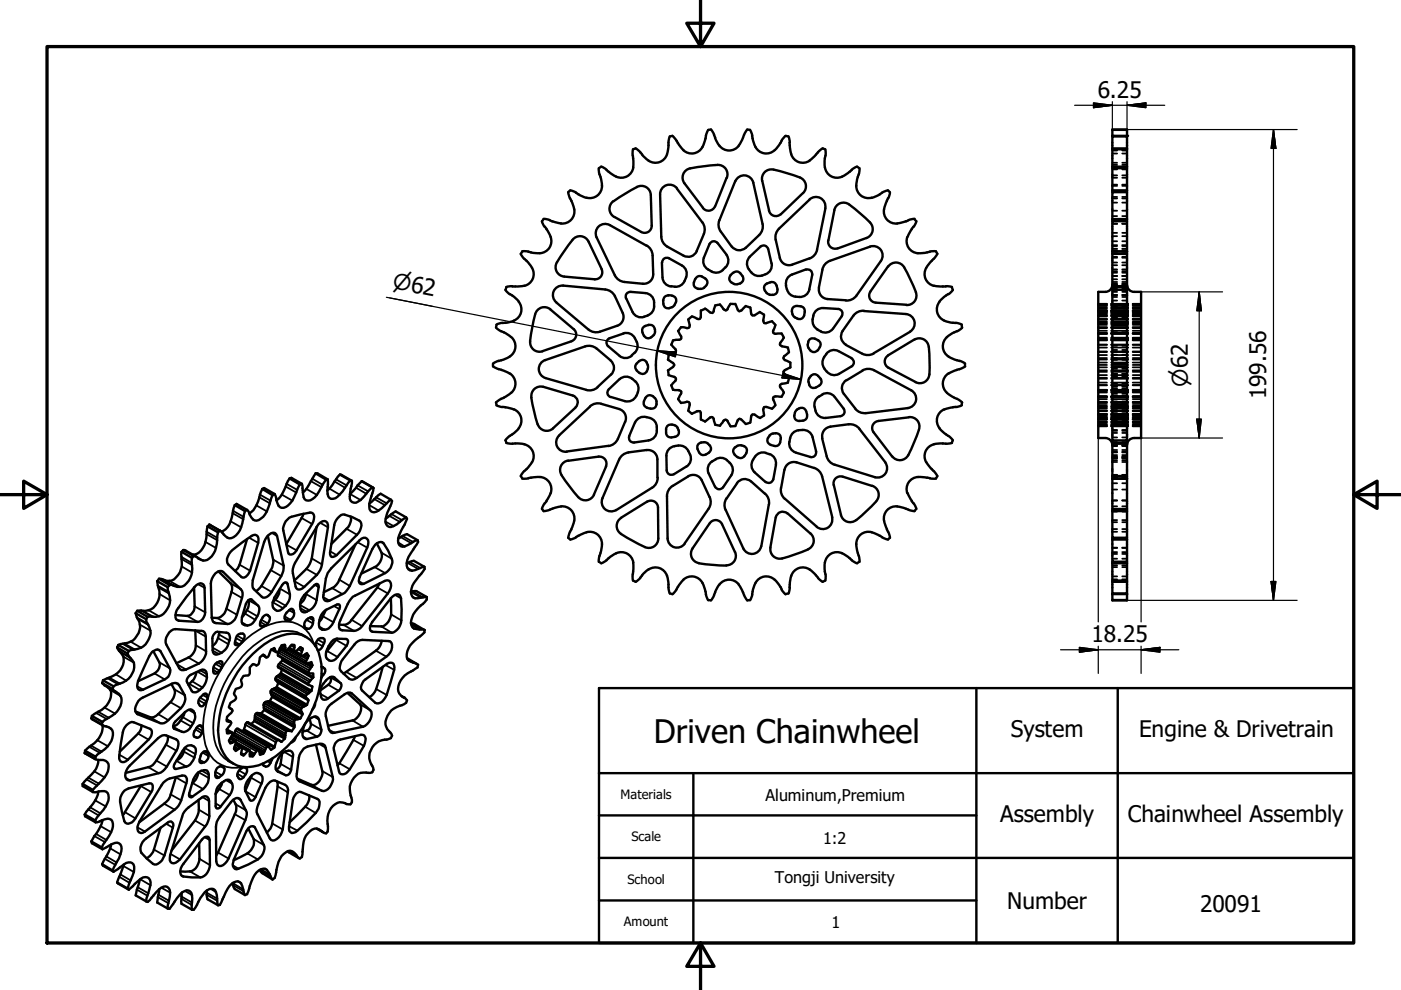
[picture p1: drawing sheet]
<svg xmlns="http://www.w3.org/2000/svg" width="297mm" height="210mm" viewBox="0 0 297 210" stroke-linecap="round" stroke-linejoin="round" font-family="sans-serif">
<defs><g id="words">
<text font-size="6.9" x="138.6" y="157.5">Driven Chainwheel</text>
<g font-size="4.8">
<text x="232.7" y="20.8">6.25</text>
<text x="268.5" y="84.7" transform="rotate(-90 268.5 84.7)">199.56</text>
<text x="231.4" y="136.2">18.25</text>
<text x="214.3" y="156.2">System</text>
<text x="241.5" y="156.2">Engine &amp; Drivetrain</text>
<text x="212" y="174.2">Assembly</text>
<text x="239.1" y="174.3">Chainwheel Assembly</text>
<text x="213.6" y="192.7">Number</text>
<text x="254.4" y="193.4">20091</text>
</g>
<g font-size="4.6">
<text x="83.1" y="61.1" transform="rotate(11 83.1 61.1)">⌀62</text>
<text x="251.8" y="82" transform="rotate(-90 251.8 82)">⌀62</text>
</g>
<g font-size="3.4">
<text x="162.3" y="169.8">Aluminum,Premium</text>
<text x="174.5" y="178.9">1:2</text>
<text x="164.3" y="187.3">Tongji University</text>
<text x="176.3" y="196.8">1</text>
</g>
<g font-size="2.7">
<text x="131.6" y="169.4">Materials</text>
<text x="133.9" y="178.4">Scale</text>
<text x="133" y="187.4">School</text>
<text x="132.3" y="196.4">Amount</text>
</g>
</g></defs>
<g fill="#000">
<circle cx="235.8" cy="28.8" r=".25"/>
<circle cx="239" cy="28.8" r=".25"/>
</g>
<g fill="none" stroke="#000" stroke-width=".51">
<path d="M126.9 35.7l.1 1 .3 .8M127.3 37.5l.3 1.9M127.4 35.3l-.4 .4M127.5 35.3l1.1 .7M127.6 39.4a2.57 2.57 0 0 1-3.2 2.5M128.6 36l.4 .4M134.2 31.7v1.9M134.2 33.6v1.9M134.3 35.5a2.7 2.7 0 0 1-1.9 2.1 2.7 2.7 0 0 1-2.8-.7l-.6-.5M134.7 31.5l-.5 .2M134.8 31.5l1 .8M135.8 32.3l.3 .4"/>
<path d="M136.1 32.8l1.4 1.2M141.7 30.8a3.6 3.6 0 0 1-1.9 3.6 2.57 2.57 0 0 1-2.3-.3M141.7 30.3v.5M142 28.9l-.3 1.3M142.6 28.8l-.6 .1M142.6 28.8l1.1 1.5M143.5 40l5.4 7.2M143.6 40a2 2 0 0 0-2.3-.7 2 2 0 0 0-1.3 1.9l.2 9a2.52 2.52 0 0 0 1.3 2.1l3.4 1.9a2.01 2.01 0 0 0 2.8-1M143.7 30.3l1.2 1.5M145.1 38.8l3.9 5.2M146.3 35.7a2 2 0 0 0-1.2 3.2M146.3 35.7l1.5-.3a20.4 20.4 0 0 1 5.1-.3 2 2 0 0 1 1.2 2.6"/>
<path d="M150.1 27.6l-.4 .9a5.4 5.4 0 0 1-1.7 3.7 2.57 2.57 0 0 1-3.1-.4M150.2 27.5h.5l.7 1.1M151.4 28.6l.2 .6M151.6 29.2l.9 1.7M152.5 30.9a2.57 2.57 0 0 0 4.2 0M154.1 37.7l-2.5 6M155.9 38.4l-3.4 8.3a2.51 2.51 0 0 0 .3 2.4M155.9 38.4a2 2 0 0 1 2-1.2 2 2 0 0 1 1.8 1.5M159 27.5h-.6l-.2 .2-1.6 3.2M159 27.6l.5 1.2M159.4 28.8l.2 .6M159.6 29.4a3.4 3.4 0 0 0 2.9 3.1 2.57 2.57 0 0 0 1.7-.7"/>
<path d="M159.7 38.7l2 8.8M164 36a2 2 0 0 0-2.4 2.4M164 36l5.6 1.6M165.4 30.3l-1.1 1.5M165.7 29.8l-.2 .5M166.6 28.8l-.9 1M166.6 28.8l.5 .1M167.2 28.9l.2 1.3M167.4 30.3v.5M167.5 30.8a3.4 3.4 0 0 0 2.3 3.7 2.57 2.57 0 0 0 1.9-.4M169.6 37.6a2 2 0 0 1 .7 3.3l-4.8 4.5a1.53 1.53 0 0 1-2.5-.7l-1.4-6.4M173 32.8l-1.4 1.2"/>
<path d="M173.4 32.3l-.4 .4M174.4 31.5l-1 .8M174.4 31.5l.6 .2 .1 1-.2 .9M174.9 33.6v1.9M174.9 35.5a2.7 2.7 0 0 0 1.9 2.1 2.7 2.7 0 0 0 2.7-.7l.6-.5M180.6 36l-.5 .4M181.5 39.4a2.57 2.57 0 0 0 3.3 2.5M181.7 35.3l-1.1 .7M181.7 35.3l.5 .4M181.9 37.5l-.4 1.9M182.2 35.7v1l-.3 .8M235.8 28.8v-1.3h3.2v1.3"/>
<path d="M235.8 35.7v-4h3.2v4M235.8 31.7v-2.8h3.2v2.8M235.8 27.5h3.2M235.8 28.8v.1M235.8 35.3h3.2M235.8 31.5h3.2M235.8 28.8h3.2M239 28.8v.1M110.4 53.8l.8 1.1M110.7 53.3h1.3M110.7 53.3l-.3 .5M111.2 54.9l.9 .9 .7 1"/>
<path d="M112 53.4l.6 .1M112.8 56.8a2.57 2.57 0 0 1-1.6 3.8M114.9 46.9l.6 1.2M115.3 46.5l-.4 .4M115.3 46.4l1.3 .3M115.5 48l.4 .5M115.8 48.5l.9 1.7M116.6 46.7l.5 .3M116.7 50.2a2.7 2.7 0 0 1-.6 2.8 2.7 2.7 0 0 1-2.8 .7l-.7-.2M120.5 40.8l.4 1.3M120.8 42l.4 .6M120.9 40.4l-.4 .3"/>
<path d="M120.9 40.4l1.3 .5M121.1 42.6a3.5 3.5 0 0 1 0 4 3.4 3.4 0 0 1-4 .3M122.1 40.9l1.2 .7 1.1 .4M126.5 50.3l3.9 8.1M126.5 50.3a2 2 0 0 1 .4-2.3 2 2 0 0 1 2.4-.3l7.8 4.4M127.6 57.1a1.49 1.49 0 0 1-1.5 2.1M127.6 57.1l-2.8-5.9a2.1 2.1 0 0 0-2-1.1 2.1 2.1 0 0 0-1.9 1.3l-.4 .6a20.6 20.6 0 0 0-2.7 4.4 2 2 0 0 0 1.8 2.2l6.5 .6M130.1 42.6a2 2 0 0 0 .1 3.4M137.1 52a2.51 2.51 0 0 1 1.3 2.2M138 41.3a2.09 2.09 0 0 0-1.4-1.8 2.09 2.09 0 0 0-2.2 .5l-4.3 2.7M138 41.4l.2 6.4a1.49 1.49 0 0 1-2.2 1.4l-5.7-3.2M138.4 54.2l.1 3.9a2.01 2.01 0 0 1-2.2 2.1l-3.9-.4a2.51 2.51 0 0 1-2-1.4"/>
<path d="M140.3 55.7l.2 3.1a2 2 0 0 0 1.8 1.9M140.4 55.7a.98 .98 0 0 1 1.5-.9l2.7 1.5a2.01 2.01 0 0 1 .9 2.5M145.1 59.6a2.18 2.18 0 0 1-2.8 1.1M145.5 58.8l-.3 .7M147.4 59.2a1.38 1.38 0 0 0 0 1.7l.6 .3M147.5 59.1l.1-.2a1.44 1.44 0 0 1 1.6-.1 1.44 1.44 0 0 1 .7 1.6l-.2 .2M148.9 47.1a2.51 2.51 0 0 1 .3 2.5l-1.5 3.6M149.2 54.6a2 2 0 0 0 .9 2.5l.8 .5M150.4 51.7l-1.2 2.9M151.6 43.7a1.49 1.49 0 0 1-2.6 .4M152.1 51.5a.98 .98 0 0 0-1.7 .3M152.1 51.5l2 2.5"/>
<path d="M152.8 49.1l2.3 3.2M153.8 56.7a2.18 2.18 0 0 1-2.9 .9M154 54.1a2 2 0 0 1-.2 2.6M154.9 58.3a1.25 1.25 0 0 0 .1 1.5 1.25 1.25 0 0 0 1.4 .4M155.4 57.8l-.5 .5M155.5 57.8l.8-.2 .7 .4M157 57.9a1.34 1.34 0 0 1 .4 1.8l-.4 .3M158.7 57.1l.6 .7M159.3 57.7a2 2 0 0 0 2.3 .7M161.2 52.3a.98 .98 0 0 1 1.7 .5M161.2 52.3l-2.2 2.1a2 2 0 0 0-.2 2.7M161.7 47.5a2.51 2.51 0 0 1-.7 2.3l-2.9 2.7a2.03 2.03 0 0 1-3-.2"/>
<path d="M162.9 52.8l.7 3.1M163.3 59.9a1.34 1.34 0 0 0-1.3 1.1l.2 .6M163.3 59.8h.3a1.46 1.46 0 0 1 1.2 1.2 1.46 1.46 0 0 1-.7 1.5h-.3M163.6 55.8a2.23 2.23 0 0 1-2.1 2.7M165.3 54.7a2 2 0 0 0 2.7 1.4l3.6-1.3M170.9 57.1l-3 1.1a2 2 0 0 0-1.2 2.3l.1 .8M170.9 57.2a.98 .98 0 0 1 1.3 1.1M171.6 42.3a2 2 0 0 1 2.4-.3 2 2 0 0 1 1 2.1M171.6 42.3l-6.4 6.2a2.51 2.51 0 0 0-.7 2.4l.9 3.8M172.2 58.3l-.6 3.1M174.4 57.2l-.8 3.8M175 44.2l-1.8 8.7a2.51 2.51 0 0 1-1.6 1.9"/>
<path d="M175.6 51a1.49 1.49 0 0 0 2 1.7M176 55.3a2.51 2.51 0 0 0-1.6 1.9M176.9 44.6a2.1 2.1 0 0 1 1.6-1.6 2.1 2.1 0 0 1 2.1 .8l.6 .5a19 19 0 0 1 3.7 3.5 2 2 0 0 1-1.2 2.7l-6.1 2.2M176.9 44.5l-1.3 6.5M184.5 52.3a2 2 0 0 1 2.2 .7 2 2 0 0 1 .1 2.3M184.5 52.3l-8.5 3M186.8 55.3l-5.2 7.4a2.51 2.51 0 0 1-2.2 1M188.1 42.6a3.4 3.4 0 0 0 .3 4.3 3.7 3.7 0 0 0 3.7 0M188.2 40.4l-3.4 1.6M188.3 42l-.3 .6M188.3 40.4l.4 .3M188.3 56.5l-3.8 5.3"/>
<path d="M188.3 56.5a2.1 2.1 0 0 1 2.2-.8 2.1 2.1 0 0 1 1.6 1.6l2.1 4.6M188.7 40.8l-.4 1.3M192.4 50.2a2.7 2.7 0 0 0 .6 2.8 2.7 2.7 0 0 0 2.8 .7l.7-.2M192.6 46.7l-.5 .3M193.3 48.5l-.9 1.7M193.7 48l-.4 .5M193.9 46.5l.3 .4M193.9 46.4l-1.3 .3M194.3 46.9l-.6 1.2M196.4 56.8a2.57 2.57 0 0 0 1.6 3.8M197.2 53.4l-.6 .1M198.4 53.3l.4 .5"/>
<path d="M198.5 53.3h-1.4M198.7 53.8l-2.3 3M235.8 53.3h3.2zM235.8 53.8v-6.9h3.2v6.9M235.8 46.9v-6.2h3.2v6.2M235.8 40.7v-5h3.2v5M235.8 46.5h3.2M235.8 40.4h3.2M104.5 77.1v.6M104.6 77.7l.8 .5 .9 .2M105.2 69.5l1.1 .7M105.3 68.9l-.1 .5"/>
<path d="M105.7 76.5l-1.1 .6M106.2 70.2l.6 .3M106.3 76.4l-.6 .2M106.3 78.4l1.8 .8M106.5 68.4l-1.2 .4M106.8 70.4l1.6 1.1M107.1 61.5l1 .9M107.4 60.9l-.2 .5M108.1 75.6l-1.8 .8M108.1 79.2a2.57 2.57 0 0 1 .3 4.1M108.1 62.3l1.1 .8 .8 .8M108.4 71.5a2.57 2.57 0 0 1-.3 4.1"/>
<path d="M108.6 60.7h.6M108.7 60.7l-1.4 .1M109 68l-1.1 .3-1.3 .2M110 64a2.57 2.57 0 0 1-1 4M111.2 60.6l-1.9 .1M112.4 72.3a1.97 1.97 0 0 0 2.6 2.2l6.2-2.2a1.48 1.48 0 0 0 .5-2.5l-5-4.2a2.11 2.11 0 0 0-2.3-.2 2.11 2.11 0 0 0-1.1 2l-.9 5M115.6 76.4l8.5-3a2.51 2.51 0 0 1 2.4 .5l3 2.5a2.04 2.04 0 0 1 0 3M115.6 76.3a2 2 0 0 0-1.4 2 2 2 0 0 0 1.5 1.9M119.4 60.6l8.9 .8a2.51 2.51 0 0 1 2.1 1.4M119.4 60.6a2 2 0 0 0-2 1.2 2 2 0 0 0 .5 2.3l6.9 5.8a2.59 2.59 0 0 0 2.4 .4l3.7-1.2a1.98 1.98 0 0 0 1.1-2.8l-1.6-3.5M128.9 73.4l2.4 2M129.3 71.7a.98 .98 0 0 0-.4 1.7"/>
<path d="M129.5 79.4l-2.8 2.7M132.2 70.7a2.22 2.22 0 0 1 2.8 1.8M132.2 70.7l-3 1M132.7 63.3a.98 .98 0 0 1 1-1.4l3.1 .2a2.18 2.18 0 0 1 1.9 2.8M132.8 63.3l1.3 2.9a2.19 2.19 0 0 0 3.3 .7M134 75.4a2 2 0 0 1-2.7 0M134.6 74.8l-.7 .5M135 72.5a2 2 0 0 1-.5 2.3M135 78.6l.6 .5M135.5 76.6a1.28 1.28 0 0 0-.7 1.7l.2 .2M135.6 76.6a.98 .98 0 0 1 1.5 .3M137.1 76.9a1.63 1.63 0 0 1 .1 1.8"/>
<path d="M137.1 78.7a.98 .98 0 0 1-1.5 .4M137.5 68.9a.98 .98 0 0 1 1.3 .9M137.5 68.9a1.4 1.4 0 0 0-1.3 1l.3 1.3M138.7 64.9a2 2 0 0 1-1.4 2M138.9 69.8a1.45 1.45 0 0 1-.6 1.5 1.45 1.45 0 0 1-1.6 .1l-.1-.2M140.6 63.7a1.43 1.43 0 0 0 .8 1.6h.5a1.59 1.59 0 0 0 1.4-1.3M141.6 76.2l1.1 .7M141.7 78.5l.1 1M141.7 62.6h.7M141.7 62.7l-.7 .2-.3 .8M141.7 79.5l1.3 .4M141.8 75.3l-.1 1"/>
<path d="M142.3 73.1l.9 .9M142.5 62.7a.98 .98 0 0 1 .8 1.4M142.7 77l.2 .4M142.7 77.8l-1.1 .7M142.9 77.4l-.2 .4M142.9 79.9l.4 .4M143 74.8l-1.3 .5M143.2 74l.1 .5-.4 .3M143.8 70.1l.6 1.4v.3M144.4 71.8l-.3 .2a1.28 1.28 0 0 0-1.8 1.1M146.1 69.4l-.3 .2a1.31 1.31 0 0 0-2 .6M146.2 68.9l-.1 .5"/>
<path d="M146.7 67.1l1.1 .5M146.7 67.1l-.8 .6 .3 1.2M148 61.2h.5M148.6 65.8v1.5l-.2 .3h-.5M149.3 61l-.8 .2M149.5 65.4l1 .8 .5 .1M149.5 65.5l-.9 .4M149.7 60.6l-.4 .4M151.3 66l-.3 .4M151.6 64.7l-.3 1.2M151.7 64.8l1-.2 .7 1M153.4 65.5l.4 .3"/>
<path d="M154.9 64.4l-.7 1.3-.3 .1M154.9 64.4l1 .1M155.9 64.4l.5 1.2M156.4 65.7l.4 .3M157 60.1l-.6 .1M157.2 65.8l-.5 .1M158.1 64.9l-.9 .9M158.1 64.9l1 .3M159.1 65.2l.2 1.3M159.3 66.4l.2 .5 .5-.1M161.1 66.1l-1.1 .7M161.1 66.2l.9 .5-.2 1.3"/>
<path d="M161.9 68l.1 .4M162 68.5h.5M162.2 61.6a1.33 1.33 0 0 0 1 .9M163.2 62.5h.6M163.7 68.1l-1.2 .4M163.7 68.2l.7 .7M164 70.6l.3 .2 1.4-.1 .5 .9M164.4 68.9l-.5 1.3 .1 .4M165.4 73.1l.4 .3M165.5 72.6l-.1 .5M165.8 73.4l1.3 .3M166.1 78.8l.2 .5"/>
<path d="M166.2 71.6l-.7 1M166.3 79.3l1 .8M166.4 76.4l1.2 .5M166.4 78.5l-.3 .4M166.9 61.3a2.27 2.27 0 0 0 2.6 1.7M167 73.7l.3 1M167.3 74.6l-1.1 1v.5l.2 .2M167.6 76.9v1M167.6 77.9l-1.2 .6M169 64.9a1.29 1.29 0 0 0-1.1 1 1.29 1.29 0 0 0 .6 1.4M169 64.9a1.42 1.42 0 0 1 1.6 .7v.5M170.5 66.9a1.11 1.11 0 0 1-.9 .8 1.11 1.11 0 0 1-1.1-.4"/>
<path d="M170.6 66.1l-.1 .8M171.6 61.4a2 2 0 0 1-2.1 1.6M171.9 79.8a.98 .98 0 0 1 1.6-.1l.5 .6M171.9 79.7a1.39 1.39 0 0 0-.5 1.3M172.3 67.7a2 2 0 0 0 1 2.1M172.5 66.9l-.2 .8M172.8 71.8a1.05 1.05 0 0 0-1.1 .2 1.05 1.05 0 0 0-.4 1 1.26 1.26 0 0 0 .6 1.4 1.26 1.26 0 0 0 1.5-.2M172.8 71.8l.7 .4M173.3 69.9l.8 .4M173.5 72.2l.5 .6-.2 .8M173.6 61a2 2 0 0 0 1.9 2.4l3.8 .3M173.8 73.6l-.4 .7"/>
<path d="M174.7 75.7a2 2 0 0 0 .1 2.4M174.8 78.1l.5 .7M175.2 75.1l-.5 .6M175.3 78.8a2 2 0 0 0 2.6 .5M176.6 69.7a2 2 0 0 1-2.6 .6M177.7 65.5l-3.1-.2a2 2 0 0 0-2.2 1.6M177.7 65.5a.98 .98 0 0 1 .7 1.6M177.8 74.4a2 2 0 0 0-2.6 .6M177.8 74.5l2.7 1.4M178.4 67.1l-1.7 2.5M178.7 70.2a2 2 0 0 0 .7 2.9M179.3 73.1l3.5 1.9"/>
<path d="M180.5 76a.98 .98 0 0 1 .1 1.7l-2.7 1.6M182.9 78.6l-3.4 2M183.1 65.9l9 .7a2 2 0 0 1 1.8 1.5 2 2 0 0 1-.9 2.2M183.2 65.9a2.51 2.51 0 0 0-2.3 1l-2.3 3.3M184.6 61.8a1.49 1.49 0 0 0 1.1 2.4l6.5 .4M185.3 74.9a2.51 2.51 0 0 1-2.5 .1M185.3 78.5a2.51 2.51 0 0 0-2.5 .1M185.4 78.5l7.8 4.3M188.3 75.4a1.49 1.49 0 0 0 .1 2.6M188.3 77.9l5.8 3.1a2 2 0 0 0 2.9-1.7M193 70.3l-7.8 4.6M193.9 72l-5.6 3.3"/>
<path d="M193.9 72a2.12 2.12 0 0 1 2.3 .2 2.12 2.12 0 0 1 .8 2.1l.1 5.1M194.2 62a2 2 0 0 1-2 2.7M198 60.6l2.5 .1M199.2 64a2.57 2.57 0 0 0 1 4M200.2 68l1.1 .3 1.3 .2M200.5 60.7l1.3 .1M200.8 71.5a2.57 2.57 0 0 0 .3 4.1M201 62.3l-1.8 1.6M201.1 79.2a2.57 2.57 0 0 0-.3 4.1M201.1 75.6l1.8 .8M201.8 60.9l.2 .5M202 61.5l-.9 .9"/>
<path d="M202.7 68.4l1.2 .4M202.9 78.4l-1.8 .8M202.9 70.2l-1.2 .6-.9 .7M202.9 76.4l.6 .2M203.4 76.5l1.2 .6M203.9 68.9l.1 .5M204 69.5l-1.1 .7M204.6 77.1v.6M204.6 77.7l-.8 .5-.9 .2M235.8 77.7h3.2v7.6h-3.2zM235.8 69.4h3.2v7.7h-3.2zM235.8 61.4h3.2v7.5h-3.2z"/>
<path d="M235.8 60.7v.2h3.2v-.2M235.8 60.7v-6.9h3.2v6.9M235.8 60.9v.5M235.8 68.9v.5M235.8 77.1v.6M235.8 60.7h3.2M235.8 60.4a1.49 1.49 0 0 1-1.5 1.5h-1.4v31h1.4a1.49 1.49 0 0 1 1.5 1.5M239 60.4a1.49 1.49 0 0 0 1.4 1.5M239 60.9v.5M239 68.9v.5M239 77.1v.6M240.5 61.9h1.4v31h-1.4"/>
<path d="M105.3 85.9l3.7 .9M106.3 84.6l-1.1 .7 .1 .6M106.8 84.4l-.6 .2M107.2 93.4l.2 .5M107.3 93.9l1 .2 .9-.1M108.4 83.3l-1.6 1M109 86.8a2.74 2.74 0 0 1 .2 4.8l-1.4 1-.7 .8M109.3 94a3.1 3.1 0 0 1 3.8 3.1l-.3 .9M111.2 99.9l-.8 1 .3 .6 1.3-.1M112.6 84.3l1.4 5.7M112.8 98l-.7 .9-.9 1M114 89.9a2 2 0 0 0 3.3 .9"/>
<path d="M115.2 82l6.2 1.9a1.49 1.49 0 0 1 .6 2.5M115.2 82a2 2 0 0 0-2.5 2.3M115.7 80.2l8.6 2.4M118.6 92.3a2 2 0 0 0-.5 2.3 2 2 0 0 0 2.1 1.2M120.5 97.7a2 2 0 0 0-1.4 3M122 86.4l-4.8 4.4M126.7 82.1a2.51 2.51 0 0 1-2.4 .6M126.9 96.8a1.49 1.49 0 0 1 1.6 2.1M126.9 96.8l-6.4 .9M127.5 85.6a2.51 2.51 0 0 0-2.4 .6l-6.5 6.1M127.5 85.6l3.8 1.1M128.5 98.8l-2.6 6.1"/>
<path d="M129 94.5l-8.9 1.2M129.5 84.2l3 .9M131.3 97.4l-3.6 8.3M131.3 86.7a2 2 0 0 1 1.3 2.7M131.4 80.4l-2.3 2.1a.98 .98 0 0 0 .4 1.7M131.4 80.4a2.2 2.2 0 0 1 3.3 .5M132.5 89.4l-1.5 3.7a2.51 2.51 0 0 1-2 1.5M133.2 95.9a2.51 2.51 0 0 0-1.9 1.5M134.7 80.8a2 2 0 0 1 .5 2.4M134.9 83.9a2 2 0 0 1-2.4 1.1M135.3 83.2l-.4 .7M137 88.4a2.58 2.58 0 0 1 2.3 1.8 2.58 2.58 0 0 1-.9 2.8l-.9 .4"/>
<path d="M137.1 88.4a2.07 2.07 0 0 0-2.5 1.2l-1.2 2.9a.98 .98 0 0 0 1.1 1.3M137.1 95.4l-3.9 .5M137.1 95.4a2 2 0 0 1 2.3 2v3.9M137.2 86.5l.7 .1M137.5 93.4l-3.1 .4M138.4 84a.98 .98 0 0 0-1.5 .4 1.38 1.38 0 0 0-.2 1.7l.5 .3M138.4 84a1.64 1.64 0 0 1 .8 1.7M139.2 85.7a.98 .98 0 0 1-1.3 .9M141.2 91a1.42 1.42 0 0 0 .6 1.7h.5M141.4 99.7a.98 .98 0 0 0 1.5 .8M142.3 81.7l.4 .9 1.3 .1M142.5 90.1a.98 .98 0 0 0-1.3 .9"/>
<path d="M142.5 90l.5 .1M143 94.6a2 2 0 0 0-1.7 2l.1 3.1M143.1 90.2l.6 .5M143.2 80.7l-.9 1M143.3 80.3l-.1 .5M143.6 90.7l.3 .5M143.8 84.6l.6 .8 1.2-.2M143.8 94.5l-.8 .1M143.8 94.5a2.64 2.64 0 0 1 2.6 3.3l-.5 .8-.4 .3-2.6 1.7M143.9 91.2a.98 .98 0 0 1-.8 1.4l-.7 .1M144 82.8l.4 .2M144.4 83v.5l-.6 1.1"/>
<path d="M145.6 85.2l.5 .1M146.1 85.3l.1 .5M146.2 85.8l-.3 1.3 .8 .6M147.8 87.2l-1.1 .5M147.9 95.2l.3 .7M148.2 95.9l.6 .6 .8-.2M148.4 87.2h-.5M148.4 87.2l.2 .4M148.6 87.7v1.2M148.6 88.9l.9 .5M149.2 93.8a1.11 1.11 0 0 0-1.3 1.4M149.3 93.8a1.28 1.28 0 0 1 1.3 .7 1.28 1.28 0 0 1-.3 1.5"/>
<path d="M150.3 96l-.6 .4M151 88.4l-.4 .1-1.1 .9M151 97.8a2 2 0 0 0-.8 2.5M151 97.8a2.39 2.39 0 0 1 3.7 .3M151 88.5l.3 .3M151.3 88.8l.1 .5a.94 .94 0 0 0 .9 .9l.4 .1 .7-1.1M153.8 89l-.4 .2M153.9 89l.4 .3M154.7 98.1a2 2 0 0 1 .3 2.7M155.8 96.4l.5 .5M155.9 94.8a.98 .98 0 0 0-.1 1.6M156.3 94.5l-.4 .3"/>
<path d="M156.4 89.1l-.5 1.2-.7 .1h-.3l-.7-1.1M156.8 88.8l-.4 .4M157.2 94.4l.5 .2M157.2 94.4l-.8 .1M157.7 94.6a.98 .98 0 0 1 .5 1.5M157.8 96.7l-.7 .4-.7-.2M158.2 96.1l-.4 .6M159.7 97.5a2 2 0 0 0 .3 2.6M160.1 96.8l-.5 .7M161.1 88.6l-1.4-.7-.4 .3-.1 .6a.85 .85 0 0 1-.8 1l-.3 .1-.9-.9-.5-.2M161.8 86.8l.1 .7a.7 .7 0 0 1-.5 1l-.3 .1M162 86.3l-.1 .5"/>
<path d="M162.4 96a2 2 0 0 0-2.3 .8M162.4 96l.7 .3M162.5 86.3l-.5 .1M162.5 86.3l1.2 .3M163.1 96.3a2 2 0 0 1 1.4 2.2M163.2 92.3a1.33 1.33 0 0 1 1.8-.3 1.33 1.33 0 0 1 .4 1.8l-.5 .6-.8 .1M163.2 92.3a1.13 1.13 0 0 0 .2 2M163.4 94.3l.7 .2M164 84.3l-.1 .3 .5 1.3M164.4 85.9l-.7 .8M164.5 98.5l-.6 3.1a.98 .98 0 0 1-1.6 .6M166.2 83.2l-.3 .6a.75 .75 0 0 1-1 .2l-.6 .1-.3 .1"/>
<path d="M167.1 81.1l-1.5 .3-.2 .3v.3l.8 1.2M167.3 80.2l-.3 .9M167.4 93.7a2 2 0 0 0 1.3 2.3M167.5 92.9l-.1 .8M167.5 92.9a2.38 2.38 0 0 1 3.1-1.7 2 2 0 0 1 1.7 1.5l.7 3M168.5 87.5a1.11 1.11 0 0 0 1 1.7M168.8 96l3 .9M168.8 98l3.8 1.2a2.51 2.51 0 0 1 1.7 1.8M168.9 98a2.05 2.05 0 0 0-2.6 1.6l-.7 3.8a2.51 2.51 0 0 0 .8 2.4M169 86.9l-.5 .6M169.4 86.6l-.4 .2M169.5 86.6a.98 .98 0 0 1 1.4 .6"/>
<path d="M170.9 87.2l.2 .7M171.1 88l-.1 .8a1.49 1.49 0 0 1-1.5 .5M171.4 81l.2 .6M171.5 81.5a.98 .98 0 0 0 1.5 .6M172.7 86.3a2.23 2.23 0 0 0 2.4 2.3l3.1-.4a.98 .98 0 0 0 .7-1.5M173 95.7a.98 .98 0 0 1-1.2 1.2M173.6 84.1a2 2 0 0 0-.9 2.2M174 80.3l.2 .8a1.53 1.53 0 0 1-1.2 1M174.3 92.9l1 3.8M174.3 83.6a2 2 0 0 1 2.6 .5M174.4 83.7l-.8 .4M175.3 96.7a2.51 2.51 0 0 0 1.7 1.8l8.5 2.7"/>
<path d="M176 90.5l3.9-.5a2.51 2.51 0 0 1 2.3 .9M176.1 90.5a2 2 0 0 0-1.7 2.4M177 84.2l1.9 2.4M178.9 83.5l2.5 3.1M179.5 80.6a2 2 0 0 0-.6 2.9M181.3 86.6a2.51 2.51 0 0 0 2.3 1M182.2 90.9l5.5 7.1a2 2 0 0 1 0 2.4 2 2 0 0 1-2.2 .8M185.2 91.7l4 5.1M186.2 89.3a1.49 1.49 0 0 0-1 2.4M192.5 86.5l-8.9 1.1M192.7 88.5l-6.5 .8M192.7 88.4a2 2 0 0 1 2.1 2.7"/>
<path d="M193.2 82.8a2 2 0 0 1 1 2.1 2 2 0 0 1-1.7 1.6M194.8 91.1l-.5 1.4a18.7 18.7 0 0 1-2.2 4.6 2 2 0 0 1-2.9-.3M196.4 98l2.3 2.9M200.2 86.8a2.74 2.74 0 0 0-.2 4.8l1 .8M200.8 83.3l1.6 1M201.1 92.4l.9 1M201.8 93.9l-.9 .2a5.2 5.2 0 0 0-4.1 .8 2.57 2.57 0 0 0-.4 3.1M202 93.4l-.2 .5M202.4 84.4l.5 .2M202.9 84.6l1.1 .7M203.9 85.9l-3.7 .9M204 85.3l-.1 .6"/>
<path d="M235.8 94.1v6.8h3.2v-6.8M235.8 94.1v-.2h3.2v.2M235.8 85.9h3.2v7.5h-3.2zM235.8 85.3v.6M235.8 93.4v.5M235.8 94.1h3.2M239 85.3v.6M239 93.4v.5M240.4 92.9a1.49 1.49 0 0 0-1.4 1.5M112.6 101.3a3.5 3.5 0 0 1 3.9 1 2.57 2.57 0 0 1 .2 2.3M112.6 101.3l-.6 .1M114.9 107.9l.4 .5"/>
<path d="M115.9 106.3l-.6 .7-.4 .9M116.6 108.1l-1.3 .3M116.7 104.5l-.9 1.7M117.1 107.9l-.5 .1M117.1 107.9a3.5 3.5 0 0 1 4 .3 3.5 3.5 0 0 1 0 4M119.1 100.8l3.5 4.6M121.2 112.2l-.5 .9-.2 .9 .4 .4M122.2 113.9l-1.3 .5M122.6 113.6l-.5 .3M122.6 113.6a3.6 3.6 0 0 1 4-.3 2.57 2.57 0 0 1 1 2.1M125.9 104.9a2 2 0 0 1-3.3 .5M127 119.1l.4 .3"/>
<path d="M127.6 115.3l-.7 3.8M127.7 105.6a2 2 0 0 0 .6 2.3 2 2 0 0 0 2.3 .2M128.6 118.8l-1.1 .6M129 118.3l-.4 .5M129 118.4a3.4 3.4 0 0 1 4.4-.8 3.5 3.5 0 0 1 .8 3.6M131.7 109.8a2.1 2.1 0 0 0-.9 2.1 2.1 2.1 0 0 0 1.5 1.7l.6 .4a19.9 19.9 0 0 0 4.6 2.2 2 2 0 0 0 2.1-2.1M137.2 106.3l-5.5 3.5M137.2 106.4a1.49 1.49 0 0 1 2.3 1.2l.1 6.5M139.4 101.3a2.51 2.51 0 0 1-1.1 2.1l-7.7 4.8M142.6 103a2.51 2.51 0 0 0-1.2 2.2l.1 8.9a2 2 0 0 0 1.5 1.9 2 2 0 0 0 2.2-.8l5-7.3M142.6 103l3.3-2a2 2 0 0 1 2.9 .8l1.6 3.6M148.2 119.4l5.8 .5"/>
<path d="M150.2 100.4l1.4 2.8a.98 .98 0 0 0 1.7 .1M150.5 105.4a2.51 2.51 0 0 1-.2 2.4M150.5 110.9l-3.7 5.4a2 2 0 0 0 1.4 3.1M150.5 110.9a1.49 1.49 0 0 1 2.6 .2l2.7 6M154 105.7a2.51 2.51 0 0 0-.2 2.4M155.1 100.7l-1.8 2.6M155.8 117a2 2 0 0 1-1.8 2.9M159.2 102.1a2 2 0 0 0-3 .3l-2.1 3.3M159.3 102.1l2.9 2.6a2.51 2.51 0 0 1 .8 2.3M160 100.1l2.3 2.1M163 107l-1.6 8.8a2 2 0 0 1-1.7 1.6 2 2 0 0 1-2.1-1.1l-3.7-8.2M163.4 116.1a2.1 2.1 0 0 0 .9 2.1 2.1 2.1 0 0 0 2.2 0l4.8-1.7"/>
<path d="M166.4 105.8l6.7 5.9a2 2 0 0 0 2.4 .2 2 2 0 0 0 .9-2.2M166.9 108.9a1.49 1.49 0 0 0-2.4 .8l-1.2 6.4M166.9 108.8l4.9 4.3a2 2 0 0 1-.5 3.4M174.3 101l2.2 8.7M174.9 119.3l-.1 1.5 .3 1.3-.1 1a.96 .96 0 0 1-1.4-.3l-.2-.3M180.1 118.4a3.4 3.4 0 0 0-4.3-.8 2.57 2.57 0 0 0-.9 1.7M180.1 118.3l.5 .5M180.6 118.8l1.1 .6M181.5 115.3l.7 3.8M182.2 119.1l-.5 .3M184.9 103a2 2 0 0 1 .9 3.3M184.9 103l-6.2-1.9a1.47 1.47 0 0 0-1.9 1.7l1.5 6.4a2 2 0 0 0 3.2 1.1"/>
<path d="M185.8 106.3l-4.3 4M186.6 113.6a3.3 3.3 0 0 0-4.4 0 2.57 2.57 0 0 0-.7 1.8M186.6 113.6l.7 .5 .9 .3M188 112.2l.3 .5M188.3 112.8l.4 1.2M188.7 114l-.4 .4M192.4 104.5l.9 1.7M192.6 108a5.3 5.3 0 0 0-3.8-.4 2.8 2.8 0 0 0-1 3.9l.3 .7M192.6 108.1l1.3 .3M193.3 106.3l.4 .4M193.7 106.7l.6 1.2M194.2 107.9l-.3 .5"/>
<path d="M196.5 101.3a3.4 3.4 0 0 0-4.1 1.4 2.57 2.57 0 0 0 0 1.9M196.6 101.3l.6 .1M198.8 100.9l-.3 .6-1.4-.1M235.8 119.1v4h3.2v-4M235.8 114v5.1h3.2v-5.1M235.8 107.9v6.1h3.2v-6.1M235.8 101.5v6.4h3.2v-6.4M235.8 101.5h3.2M235.8 119.4h3.2M235.8 114.4h3.2M235.8 108.4h3.2M235.8 100.9v.5"/>
<path d="M239 100.9v.5M57.1 130.7a1.19 1.19 0 0 1-.3 1.5M134.2 121.2v1.9M134.2 123.1l.5 .3M135.8 122.5l-1 .9M136.1 122l-.3 .5M137.5 120.7l-1.4 1.3M137.5 120.8a2.57 2.57 0 0 1 3.9 1.3M141.4 122.1l.3 1.9M141.7 123.9v.7M141.7 124.5l.3 1.3M142 125.8l.6 .2"/>
<path d="M143.4 125l-.8 1M143.7 124.4l-.3 .5M144.9 122.9a2.7 2.7 0 0 1 2.8-.5 2.7 2.7 0 0 1 1.7 2.3l.2 .7M144.9 122.9l-1.2 1.5M149.6 125.4l.1 .9 .4 1M150.2 127.2l.5 .1M151.4 126.2l-.7 1.1M151.6 125.6l-.2 .5M152.5 123.9l-.9 1.7M152.5 123.9a2.57 2.57 0 0 1 4.2 0M156.6 123.9l.9 1.7M157.5 125.6l.9 1.7"/>
<path d="M159 127.2l-.6 .1M159.5 126l-.5 1.3M159.6 125.4l-.2 .6M165.4 124.4a3.2 3.2 0 0 0-4.3-1.8 4.3 4.3 0 0 0-1.5 2.8M165.5 124.4l.2 .5M165.7 125l.9 1M167.1 125.8l-.5 .2M167.4 124.5l-.2 1.3M167.4 123.9v.7M167.8 122.1l-.3 1.9M171.6 120.7l1.4 1.3M171.7 120.8a2.57 2.57 0 0 0-3.9 1.3"/>
<path d="M173 122l.4 .5M235.8 125.8v1.4h3.2v-1.4M235.8 123.1v2.7h3.2v-2.7M235.8 127.2h3.2M235.8 126h3.2M235.8 123.4h3.2"/>
<circle cx="154.6" cy="77.4" r="15.5"/>
</g>
<g fill="none" stroke="#000" stroke-width=".38">
<path d="M235.8 35h1.1M235.8 37.2h1.1M235.8 34.5h1.1M235.8 37.7h1.1M235.8 31.9h1.1M235.8 32.5h1.1M235.8 35.9h1.1M235.8 39.2h1.1M235.8 39.4h1.1M237.9 35h1.1M237.9 37.2h1.1M237.9 34.5h1.1"/>
<path d="M237.9 37.7h1.1M237.9 31.9h1.1M237.9 32.5h1.1M237.9 35.9h1.1M237.9 39.2h1.1M237.9 39.4h1.1M235.8 44.7h1.1M235.8 53.1h1.1M235.8 51.2h1.1M235.8 57.8h1.1M235.8 57.5h1.1M235.8 42.1h1.1"/>
<path d="M235.8 47.4h1.1M235.8 53.7h1.1M235.8 58.5h1.1M235.8 52h1.1M235.8 41.8h1.1M235.8 56.2h1.1M235.8 45.8h1.1M235.8 57.1h1.1M235.8 52.2h1.1M235.8 52.7h1.1M235.8 43h1.1M235.8 47.5h1.1"/>
<path d="M235.8 55.7h1.1M235.8 54.5h1.1M235.8 54.6h1.1M235.8 50.1h1.1M235.8 59.2h1.1M235.8 49.4h1.1M235.8 59.8h1.1M237.9 44.7h1.1M237.9 53.1h1.1M237.9 51.2h1.1M237.9 57.8h1.1M237.9 57.5h1.1"/>
<path d="M237.9 42.1h1.1M237.9 47.4h1.1M237.9 53.7h1.1M237.9 58.5h1.1M237.9 52h1.1M237.9 41.8h1.1M237.9 56.2h1.1M237.9 45.8h1.1M237.9 57.1h1.1M237.9 52.2h1.1M237.9 52.7h1.1M237.9 43h1.1"/>
<path d="M237.9 47.5h1.1M237.9 55.7h1.1M237.9 54.5h1.1M237.9 54.6h1.1M237.9 50.1h1.1M237.9 59.2h1.1M237.9 49.4h1.1M237.9 59.8h1.1M232.9 78.8h1.8M232.9 79.5h1.8M232.9 78.5h1.8M232.9 77.4h1.8"/>
<path d="M232.9 76.2h1.8M232.9 75.3h1.8M232.9 74.5h1.8M232.9 73.1h1.8M232.9 72.2h1.8M232.9 71.8h1.8M232.9 70.1h1.8M232.9 69.4h1.8M232.9 67.7h1.8M232.9 67.1h1.8M232.9 67.6h1.8M232.9 65.8h1.8"/>
<path d="M232.9 65.4h1.8M232.9 66.3h1.8M232.9 64.7h1.8M232.9 64.6h1.8M232.9 64.4h1.8M232.9 66h1.8M232.9 64.9h1.8M232.9 65.2h1.8M232.9 66.9h1.8M232.9 66.1h1.8M232.9 66.7h1.8M232.9 68.4h1.8"/>
<path d="M232.9 68.1h1.8M232.9 68.9h1.8M232.9 70.6h1.8M232.9 70.7h1.8M232.9 71.6h1.8M232.9 73.7h1.8M232.9 74.6h1.8M232.9 75.9h1.8M232.9 76.9h1.8M232.9 77.9h1.8M232.9 72h1.8M232.9 69.6h1.8"/>
<path d="M232.9 66.4h1.8M232.9 67h1.8M232.9 68.6h1.8M232.9 70.8h1.8M235.6 78.8h3.6M235.6 79.5h3.6M235.6 78.5h3.6M235.6 77.4h3.6M235.6 76.2h3.6M235.6 75.3h3.6M235.6 74.5h3.6M235.6 73.1h3.6"/>
<path d="M235.6 72.2h3.6M235.6 71.8h3.6M235.6 70.1h3.6M235.6 69.4h3.6M235.6 67.7h3.6M235.6 67.1h3.6M235.6 67.6h3.6M235.6 65.8h3.6M235.6 65.4h3.6M235.6 66.3h3.6M235.6 64.7h3.6M235.6 64.6h3.6"/>
<path d="M235.6 64.4h3.6M235.6 66h3.6M235.6 64.9h3.6M235.6 65.2h3.6M235.6 66.9h3.6M235.6 66.1h3.6M235.6 66.7h3.6M235.6 68.4h3.6M235.6 68.1h3.6M235.6 68.9h3.6M235.6 70.6h3.6M235.6 70.7h3.6"/>
<path d="M235.6 71.6h3.6M235.6 73.7h3.6M235.6 74.6h3.6M235.6 75.9h3.6M235.6 76.9h3.6M235.6 77.9h3.6M235.6 72h3.6M235.6 69.6h3.6M235.6 66.4h3.6M235.6 67h3.6M235.6 68.6h3.6M235.6 70.8h3.6"/>
<path d="M235.8 60.3h1.1M235.8 60.7h1.1M235.8 79.9h1.1M235.8 63h1.1M235.8 63.7h1.1M235.8 71.7h1.1M235.8 65.3h1.1M235.8 70.5h1.1M235.8 60.6h1.1M235.8 65.9h1.1M235.8 75.2h1.1M235.8 60.2h1.1"/>
<path d="M235.8 64.7h1.1M235.8 79.3h1.1M235.8 76.3h1.1M235.8 74.2h1.1M235.8 78.2h1.1M235.8 73.3h1.1M235.8 68.8h1.1M235.8 67.3h1.1M235.8 61.9h1.1M235.8 65.1h1.1M235.8 74.6h1.1M235.8 62.6h1.1"/>
<path d="M235.8 65.4h1.1M235.8 60.8h1.1M235.8 61.2h1.1M235.8 62.5h1.1M237.9 60.3h1.1M237.9 60.7h1.1M237.9 79.9h1.1M237.9 63h1.1M237.9 63.7h1.1M237.9 71.7h1.1M237.9 65.3h1.1M237.9 70.5h1.1"/>
<path d="M237.9 60.6h1.1M237.9 65.9h1.1M237.9 75.2h1.1M237.9 60.2h1.1M237.9 64.7h1.1M237.9 79.3h1.1M237.9 76.3h1.1M237.9 74.2h1.1M237.9 78.2h1.1M237.9 73.3h1.1M237.9 68.8h1.1M237.9 67.3h1.1"/>
<path d="M237.9 61.9h1.1M237.9 65.1h1.1M237.9 74.6h1.1M237.9 62.6h1.1M237.9 65.4h1.1M237.9 60.8h1.1M237.9 61.2h1.1M237.9 62.5h1.1M240.2 72h1.7h-1.7M240.2 78.8h1.7M240.2 79.5h1.7M240.2 78.5h1.7"/>
<path d="M240.2 77.4h1.7M240.2 76.2h1.7M240.2 75.3h1.7M240.2 74.5h1.7M240.2 73.1h1.7M240.2 72.2h1.7M240.2 71.8h1.7M240.2 70.1h1.7M240.2 69.4h1.7M240.2 67.7h1.7M240.2 67.1h1.7M240.2 67.6h1.7"/>
<path d="M240.2 65.8h1.7M240.2 65.4h1.7M240.2 66.3h1.7M240.2 64.7h1.7M240.2 64.6h1.7M240.2 64.4h1.7M240.2 66h1.7M240.2 64.9h1.7M240.2 65.2h1.7M240.2 66.9h1.7M240.2 66.1h1.7M240.2 66.7h1.7"/>
<path d="M240.2 68.4h1.7M240.2 68.1h1.7M240.2 68.9h1.7M240.2 70.6h1.7M240.2 70.7h1.7M240.2 71.6h1.7M240.2 73.7h1.7M240.2 74.6h1.7M240.2 75.9h1.7M240.2 76.9h1.7M240.2 77.9h1.7M240.2 69.6h1.7"/>
<path d="M240.2 66.4h1.7M240.2 67h1.7M240.2 68.6h1.7M240.2 70.8h1.7M232.9 80.1h1.8M232.9 81.1h1.8M232.9 81.6h1.8M232.9 83.2h1.8M232.9 84.1h1.8M232.9 84.2h1.8M232.9 85.9h1.8M232.9 86.6h1.8"/>
<path d="M232.9 86.3h1.8M232.9 88.1h1.8M232.9 88.6h1.8M232.9 87.9h1.8M232.9 89.6h1.8M232.9 89.9h1.8M232.9 88.8h1.8M232.9 90.3h1.8M232.9 90.4h1.8M232.9 88.9h1.8M232.9 90.1h1.8M232.9 88.4h1.8"/>
<path d="M232.9 89.4h1.8M232.9 87.2h1.8M232.9 87.7h1.8M232.9 87.1h1.8M232.9 85.3h1.8M232.9 85.4h1.8M232.9 84.6h1.8M232.9 83h1.8M232.9 82.6h1.8M232.9 81.7h1.8M232.9 80.3h1.8M232.9 84h1.8"/>
<path d="M232.9 86.2h1.8M232.9 85.2h1.8M234.7 82.7h-1.8h1.8M235.6 80.1h3.6M235.6 81.1h3.6M235.6 81.6h3.6M235.6 83.2h3.6M235.6 84.1h3.6M235.6 84.2h3.6M235.6 85.9h3.6M235.6 86.6h3.6M235.6 86.3h3.6"/>
<path d="M235.6 88.1h3.6M235.6 88.6h3.6M235.6 87.9h3.6M235.6 89.6h3.6M235.6 89.9h3.6M235.6 88.8h3.6M235.6 90.3h3.6M235.6 90.4h3.6M235.6 88.9h3.6M235.6 90.1h3.6M235.6 88.4h3.6M235.6 89.4h3.6"/>
<path d="M235.6 87.2h3.6M235.6 87.7h3.6M235.6 87.1h3.6M235.6 85.3h3.6M235.6 85.4h3.6M235.6 84.6h3.6M235.6 83h3.6M235.6 82.6h3.6M235.6 81.7h3.6M235.6 80.3h3.6M235.6 84h3.6M235.6 86.2h3.6"/>
<path d="M235.6 85.2h3.6M235.6 82.7h3.6M235.8 94h1.1M235.8 93.8h1.1M235.8 96.5h1.1M235.8 85.1h1.1M235.8 90h1.1M235.8 92.7h1.1M235.8 95.8h1.1M235.8 85.6h1.1M235.8 88.4h1.1M235.8 83.8h1.1"/>
<path d="M235.8 86.7h1.1M235.8 96.8h1.1M235.8 82.3h1.1M235.8 87.6h1.1M235.8 82.8h1.1M235.8 81.3h1.1M235.8 82h1.1M235.8 91.3h1.1M235.8 89.3h1.1M235.8 86.5h1.1M235.8 83.3h1.1M235.8 95.4h1.1"/>
<path d="M235.8 97.6h1.1M235.8 94.6h1.1M235.8 91.8h1.1M235.8 91.2h1.1M235.8 96.9h1.1M235.8 98h1.1M235.8 97.1h1.1M235.8 94.4h1.1M235.8 97.2h1.1M235.8 95.9h1.1M235.8 94.5h1.1M237.9 94h1.1"/>
<path d="M237.9 93.8h1.1M237.9 96.5h1.1M237.9 85.1h1.1M237.9 90h1.1M237.9 92.7h1.1M237.9 95.8h1.1M237.9 85.6h1.1M237.9 88.4h1.1M237.9 83.8h1.1M237.9 86.7h1.1M237.9 96.8h1.1M237.9 82.3h1.1"/>
<path d="M237.9 87.6h1.1M237.9 82.8h1.1M237.9 81.3h1.1M237.9 82h1.1M237.9 91.3h1.1M237.9 89.3h1.1M237.9 86.5h1.1M237.9 83.3h1.1M237.9 95.4h1.1M237.9 97.6h1.1M237.9 94.6h1.1M237.9 91.8h1.1"/>
<path d="M237.9 91.2h1.1M237.9 96.9h1.1M237.9 98h1.1M237.9 97.1h1.1M237.9 94.4h1.1M237.9 97.2h1.1M237.9 95.9h1.1M237.9 94.5h1.1M240.2 80.1h1.7M240.2 81.1h1.7M240.2 81.6h1.7M240.2 83.2h1.7"/>
<path d="M240.2 84.1h1.7M240.2 84.2h1.7M240.2 85.9h1.7M240.2 86.6h1.7M240.2 86.3h1.7M240.2 88.1h1.7M240.2 88.6h1.7M240.2 87.9h1.7M240.2 89.6h1.7M240.2 89.9h1.7M240.2 88.8h1.7M240.2 90.3h1.7"/>
<path d="M240.2 90.4h1.7M240.2 88.9h1.7M240.2 90.1h1.7M240.2 88.4h1.7M240.2 89.4h1.7M240.2 87.2h1.7M240.2 87.7h1.7M240.2 87.1h1.7M240.2 85.3h1.7M240.2 85.4h1.7M240.2 84.6h1.7M240.2 83h1.7"/>
<path d="M240.2 82.6h1.7M240.2 81.7h1.7M240.2 80.3h1.7M240.2 84h1.7M240.2 86.2h1.7M240.2 85.2h1.7M240.2 82.7h1.7M235.8 101.1h1.1M235.8 107.4h1.1M235.8 112.7h1.1M235.8 117.1h1.1M235.8 116.1h1.1"/>
<path d="M235.8 100.7h1.1M235.8 110.3h1.1M235.8 119.9h1.1M235.8 106.1h1.1M235.8 116.2h1.1M235.8 101.3h1.1M235.8 108.4h1.1M235.8 112.2h1.1M235.8 103.8h1.1M235.8 110.7h1.1M235.8 101h1.1M235.8 102.5h1.1"/>
<path d="M235.8 117.4h1.1M235.8 101.6h1.1M235.8 118.5h1.1M237.9 101.1h1.1M237.9 107.4h1.1M237.9 112.7h1.1M237.9 117.1h1.1M237.9 116.1h1.1M237.9 100.7h1.1M237.9 110.3h1.1M237.9 119.9h1.1M237.9 106.1h1.1"/>
<path d="M237.9 116.2h1.1M237.9 101.3h1.1M237.9 108.4h1.1M237.9 112.2h1.1M237.9 103.8h1.1M237.9 110.7h1.1M237.9 101h1.1M237.9 102.5h1.1M237.9 117.4h1.1M237.9 101.6h1.1M237.9 118.5h1.1M235.8 120.2h1.1"/>
<path d="M235.8 122.2h1.1M235.8 122.8h1.1M237.9 120.2h1.1M237.9 122.2h1.1M237.9 122.8h1.1"/>
</g>
<g fill="none" stroke="#000" stroke-width=".38">
<path d="M38.5 118.1l2.1 1.3M38.5 118.5l2.2 1.3M41.7 118.1l1.4 .7M43.6 114.9l2.2 1.3M43.8 112.7l2.2 1.3M43.8 113.3l2.2 1.2M48.1 114h.2M48.9 110.5l2.2 1.3M49.3 108.8l2.3 1.3M49.4 108.3l2.2 1.3M50.8 119.7l2.2 1.3M52.8 114l1.9 1.1"/>
<path d="M54.4 107.2l2.2 1.2M55 105.4l2.2 1.3M55.1 104.9l2.2 1.2M57.7 113l1 .6M57.9 118.7l2.2 1.2M59.8 104.9l2.2 1.2M60.6 103.2l2.2 1.2M60.7 115.5l2.2 1.2M60.8 102.6l2.2 1.3M63.9 109.8l2.3 1.3M65 103.7l2.2 1.2M65.9 102l2.2 1.3"/>
<path d="M66.1 118.4l2.2 1.3M66.2 101.5l2.2 1.3M67.9 110.8l1.6 1M69.8 103.6l2.2 1.3M70 116.9l1.4 .8M70.9 102.1l2.3 1.3M71.2 101.6l2.3 1.3M73.5 112.1l2.2 1.3M74.2 104.7l2.3 1.3M75.5 103.4l2.2 1.3M75.8 102.9l2.2 1.3M75.8 115l2.1 1.1"/>
<path d="M78.3 107.1l2 1.1M79.4 105.8l2.2 1.3M79.8 105.4l2.2 1.3M80.8 114.9l.5 .3M80.9 117.2l2.2 1.3M81.7 110.6l1.7 .9M82.5 109.4l2.3 1.3M83 109l2.2 1.3M84.5 115l1.3 .9M85 113.9l2.2 1.3M85.3 113.6l2.3 1.3M86.4 119.4l2.2 1.2"/>
<path d="M86.9 119.2l2.2 1.2M25.3 138l2.1 1.3M25.5 138.3l2.2 1.2M26 136.5l2.2 1.3M26.2 139.2l2.2 1.3M26.4 136.4l2.2 1.3M27.7 136.1l2.2 1.2M29 130.9l2.2 1.3M29.2 131.2l2.2 1.3M29.7 132.4l2.2 1.3M29.9 129.4l2.2 1.3M30.3 129.5l2.2 1.3"/>
<path d="M31.5 129.4l2.2 1.3M33.3 137.7l.7 .4M33.5 124.2l2.2 1.2M33.6 124.6l2.2 1.2M33.8 126l2.3 1.3M34.5 122.8l2.2 1.3M34.8 123l2.2 1.2M35.9 123.2l2.3 1.2M37.3 131.3l.6 .3M38.5 120.1l2.2 1.3M39.7 130.6l2.2 1.3M39.9 139.4l2.3 1.3"/>
<path d="M41.3 128.6l2.2 1.2M41.4 133.7l2.2 1.3M41.5 136.8l2.2 1.3M42 123.9l1.4 .7M45.1 138l1.3 .7M45.1 137.3l1.9 1.1M45.1 131.7l.7 .4M46 131l2.3 1.3M46.2 135.3l2.2 1.3M46.4 134.5l2.2 1.3M47 121.1l.3 .2M48 129.1l2.2 1.2"/>
<path d="M48.9 123.7l2.2 1.2M49.1 125.5l2.2 1.3M49.8 136.1l1 .5M49.8 136.4l.6 .4M50 135.3l1.4 .8M50.3 134.8l1.3 .7M51.2 131.9l1.3 .7M51.4 132.2l.5 .4M51.9 130.1l2.2 1.3M52.3 129.4l2.2 1.3M52.6 127.2l2.1 1.2M53.2 127l.2 .2"/>
<path d="M55.1 132.4l.7 .4M55.2 131.9l1.2 .7M55.2 132.6l.2 .2M55.4 131.4l1.4 .8M55.4 124.2l2.2 1.3M55.7 138.9l.7 .5M55.8 138.8l.4 .3M55.8 138.8l.1 .1M55.8 138.8l.3 .2M56.4 130.3l.7 .4M56.6 130.3l.2 .1M57.4 120.9l2.2 1.2"/>
<path d="M57.6 137.6l.9 .5M57.8 127.7l2.2 1.2M58 137.4l.2 .2M58.4 127.2l2.2 1.2M59.1 138.4l6.4 3.7M59.3 138.1l6.5 3.7M59.4 124.8l2.1 1.2M59.5 137.8l6.5 3.6M59.6 137.1l.9 .6M59.7 136.9l.8 .4M59.8 136.8l.7 .4M60.2 136.8l.3 .1"/>
<path d="M60.3 130.7l1.3 .7M60.3 131.1l.9 .5M60.5 123.5l.5 .3M60.9 137.8l4 2.4M61.3 129.4l1.1 .6M61.3 137.3l1.1 .5M61.7 136.9l.7 .4M61.7 129.1l.5 .3M61.9 136.7l.5 .2M62.4 123.2l2.1 1.2M62.7 138.1l1.1 .6M63.2 137.6l.8 .5"/>
<path d="M63.4 137.4l.7 .4M63.6 128.2l2 1.2M63.7 128.9l1.3 .8M63.9 134.5a7.7 7.7 0 0 0-7.8 .7 24.1 24.1 0 0 0-10.9 19 7.9 7.9 0 0 0 3.2 7.1M64 139.2l1.1 .6M64.3 139l.9 .5M64.6 138.8l.7 .4M64.6 132.9l.7 .4M64.6 133.2l.4 .1M64.9 126l2.2 1.2M65 120.6l2.2 1.3M65 131.4l1.4 .8"/>
<path d="M65.6 131l.8 .5M66.5 136.5a6.3 6.3 0 0 0-7.9-4.5 17.7 17.7 0 0 0-8.9 6 26.9 26.9 0 0 0-6.6 15.8 9.3 9.3 0 0 0 3 7.9 6.5 6.5 0 0 0 5.4 .9M66.7 124l.9 .5M67 136.2l1.4 .8M67.4 135.6l1.3 .8M67.6 132.8l1.2 .7M67.8 133.1l.5 .4M68.5 130.7l2.2 1.2M68.5 126.6l1.3 .8M69.3 138l2.3 1.3M70.4 124.7l2.2 1.3M70.8 128.5l1.1 .6"/>
<path d="M71.2 135.7l2.3 1.2M71.9 122.9l2.3 1.3M72 133.3l.6 .3M72.8 132.5l2.3 1.3M74.5 131.4l2.3 1.4M76.1 123.2l1 .6M78.5 133.7l.5 .3M79.4 120.2l2.3 1.3M79.7 138l2.2 1.2M80 124.6l2.2 1.2M80.8 132.8l2.3 1.3M82.9 130.3l2.2 1.2"/>
<path d="M83.8 126.1l1.2 .7M86.4 139.7l1.5 .9M86.4 120.4l1 .6M86.4 139.9l1.2 .6M87.1 125.5l2.1 1.2M87.1 132.2l2.2 1.2M87.2 132.4l1.7 1M87.4 125.4l2.3 1.3M87.4 126.5l.6 .3M87.6 133.1l.2 .2M18.9 158.3l2.2 1.3M19.3 158.1l2.2 1.3"/>
<path d="M20.4 151.2l2.2 1.2M20.6 156.9l2.3 1.3M20.8 150.9l2.3 1.3M22.2 150l2.2 1.3M22.8 143.8l2.2 1.3M22.9 154.1l.7 .4M23.2 143.7l2.2 1.2M23.4 146.3l2.1 1.2M24.6 143l2.1 1.3M25.3 160l1.8 1.1M29 151.3l.1 .1M29.1 145.5l1.3 .7"/>
<path d="M29.3 155.5l2.2 1.3M31.8 152.1l2.2 1.2M32.8 142.8l2.1 1.3M33.5 151.4l2.2 1.3M33.8 140.4l2.2 1.3M35.2 157.9l2.2 1.3M36.1 148.9l2.3 1.2M36.7 154.1l1.9 1.1M36.8 154.5h.2M37 146.1l2.2 1.3M37.1 144.8l.9 .5M37.6 140.9l1.8 1.1"/>
<path d="M38.3 152.8l2.2 1.2M38.7 152.1l2.3 1.2M39 159.4l2.2 1.2M39.2 158.6l2.2 1.3M39.9 150.5l1.4 .7M40.1 145l2.3 1.3M40.3 150.4l.7 .4M40.7 144.4l2.2 1.4M41.1 156.1l.6 .3M41.1 156.2h.2M41.5 154.7l1.3 .8M41.7 154.3l1.2 .7"/>
<path d="M41.8 142.4l2.1 1.2M42.1 148.4l1.3 .8M42.2 153.8l.7 .5M42.4 153.8l.3 .2M42.4 147.9l1.4 .8M42.5 142.1l1.3 .8M42.9 159.5l1.3 .8M43 147.4l1 .5M43.2 159.3l1 .6M43.3 147.1l.6 .4M45.2 142l1 .6M45.3 141.4l1.2 .8"/>
<path d="M45.7 140.8l1.3 .7M46.1 140.4l1 .6M48.1 154.8l.9 .5M48.1 155l.6 .4M48.1 152.6l.7 .4M48.1 152.7l.4 .3M48.1 152.8l.4 .1M48.1 152.8l.1 .1M48.1 155.2l.4 .2M48.1 155.3l.3 .1M48.1 155.4l.2 .1M48.6 157l.7 .5"/>
<path d="M48.6 157.3l.5 .2M48.7 157.4l.3 .2M48.8 156.6l.9 .6M48.8 150.1l.3 .3M49 156.2l5.4 3.1M49.5 155.9l6.4 3.6M49.6 155.7l6.5 3.7M49.6 158.8l.6 .3M49.7 158.6l.6 .4M49.7 155.4l6.5 3.6M49.7 158.3l.9 .5M49.8 158l1.1 .5"/>
<path d="M49.9 154.9l6.5 3.8M51.1 159.6l.7 .4M51.3 158.6l1.2 .6M51.8 154.6l6.4 3.7M52 153.6l6.5 3.8M53 159.2l1 .6M53 159.5l.8 .6M53 159.7l.8 .4M54 152.7l6.5 3.7M54 151.8l6.5 3.7M54 152.2l6.5 3.7M54 152.3l6.5 3.8"/>
<path d="M54.3 141l.1 .1M54.6 151.2l6.5 3.7M54.9 151.2l6.4 3.8M55.1 151.3l6.4 3.7M55.2 151.3l6.5 3.7M55.9 149.5l6.5 3.8M55.9 150l6.5 3.7M55.9 150.1l6.5 3.7M56 150.3l6.4 3.7M56.3 148.8l6.5 3.7M56.6 148.8l6.5 3.7M56.9 148.7l6.5 3.7"/>
<path d="M57 148.7l6.5 3.7M57.4 147l6.4 3.7M57.5 147.3l6.5 3.7M57.7 147.5l6.4 3.8M57.7 146.1l6.5 3.8M58 146l6.5 3.8M58.3 145.9l6.5 3.7M58.5 145.8l6.4 3.7M58.5 144.2l6.6 3.9M58.7 143.4l6.5 3.8M58.8 144.5l6.4 3.7M58.9 144.6l6.4 3.8"/>
<path d="M59 143.2l6.5 3.8M59.1 140.8l6.5 3.8M59.2 143l6.5 3.7M59.3 157.1l.3 .1M59.4 142.9l6.4 3.7M59.4 140.5l6.4 3.7M59.8 140.1l6.4 3.7M60.3 159.4l1.8 1.1M61.8 157.4h.1M64.2 156.1l.9 .6M65 154.9l2.2 1.3M65.1 140.7l1 .6"/>
<path d="M65.9 153.5l2.2 1.2M66.5 151.9l1.1 .7M67.8 157.8l1.2 .7M67.9 147.1l1.7 1M68.1 143.6v.1M68.1 142.8l.5 .2M68.1 141.4l.7 .4M68.3 141.4h.2M69.6 145.2l2.2 1.3M69.7 154.7l1.2 .7M70 143.6l2.3 1.3M70.7 143.5l.2 .2"/>
<path d="M73.4 142.5l2.2 1.2M74.3 146.9l.3 .1M74.7 152.8l2.3 1.3M74.9 156.9l2.3 1.3M76.3 149.3l2.2 1.3M79.8 146.1l2.2 1.3M81.7 141l1.9 1M85.2 147.6l.6 .3M85.3 147.7l.2 .1M18.4 165.3l2.2 1.2M18.7 171.6l2.2 1.3M18.7 164.9l2.3 1.3"/>
<path d="M19.1 171.2l2.2 1.2M20 177.3l2.2 1.2M20 163.5l2.2 1.3M20.2 169.7l2.2 1.3M20.4 176.8l2.1 1.3M21.3 175.2l2.3 1.2M23.4 179.9l2.1 1.2M26.5 172.2l2.2 1.3M26.6 164.9l1 .6M29.1 175.4l1.6 .9M29.8 166.7l2.3 1.2M31.4 162.7l2.3 1.2"/>
<path d="M33.1 161.3l2.3 1.2M34.8 170.4l2.2 1.3M35.2 174.7l1.4 .8M36.2 168.4l2.2 1.3M36.9 162.8l.4 .2M37.3 164.8l2.2 1.3M37.4 161.3l2.1 1.2M40.1 168.4l.7 .5M40.8 166l2.3 1.3M41.3 174l2.2 1.2M42.1 163.7l2.2 1.2M42.2 171.7l2.2 1.3"/>
<path d="M42.3 161.5l.5 .3M42.3 161.1l1 .5M42.8 163.4l1.5 .8M42.9 169l1.4 .8M43.4 177.5l1 .6M45.7 164.3l.8 .5M45.7 163.6l1.3 .8M45.7 170.3l1.1 .7M46.5 167.3l2.2 1.3M46.7 162.5l.9 .4M47.1 162.4l.3 .2M47.9 165.4l1.3 .8"/>
<path d="M48.3 165.3l.7 .4M49.8 172.6l2.2 1.3M50 170.5l2.1 1.3M50.3 169.2l.7 .4M50.4 164.1l1.2 .7M50.7 163.4l1.4 .8M52 167.7l2.2 1.3M53.2 164.9l2.2 1.3M53.5 175.2l.5 .2M53.8 177.9l2.1 1.3M55.8 162.2l.5 .3M55.9 162.3h.1"/>
<path d="M56.8 161.4l.5 .4M57.5 161l.2 .1M57.7 174.6l2.2 1.3M58.5 163.2l2.1 1.2M58.8 163.5l.1 .1M58.9 166.7l2.1 1.3M59.5 162l2.2 1.2M61.3 175.2l1.8 .9M63.3 165.5l.2 .1M64.7 171l2.2 1.4M66 166.4l2.3 1.3M67.2 175.7l1.2 .7"/>
<path d="M67.4 175.8l.7 .4M68.3 163.5l2.2 1.3M71.9 161.8l2.3 1.3M22.2 182.1l2.2 1.3M22.5 181.6l2.2 1.3M25.3 185.9l2.1 1.3M25.5 185.4l2.2 1.3M26.2 183.6l2.2 1.3M29 188.6l2.2 1.3M29.2 188.1l2.2 1.3M29.7 186.4l2.2 1.3M32.6 180.1l2.3 1.3"/>
<path d="M33.5 190.2l2.2 1.3M33.6 189.7l2.2 1.3M34.2 188.2l1.9 1.1M36.2 181.1l2 1.1M38.5 190.6l2.1 1.3M38.5 190.1l2.2 1.3M38.5 185.6l.4 .2M39.2 188.9l1.5 .9M40.3 184.8l2.2 1.2M42.3 182.1l2.2 1.3M43.8 189.7l2.2 1.3M43.8 189.3l2.2 1.2"/>
<path d="M44.6 188.4l1.2 .7M46.2 180.8l2.3 1.2M49.3 187.2l2.3 1.4M49.4 187.7l2.2 1.2M49.4 183.5l1.1 .7M50.4 186.9l.7 .4M52.5 180.9l2.2 1.3M55.1 184.5l2.2 1.3M55.3 184.3l1.9 1.1M56.2 184.2l.4 .2M61.1 180.4l1.9 1.2M61.3 180.4l1.5 .9"/>
</g>
<g fill="none" stroke="#000" stroke-width=".51">
<path d="M38.5 117v1.1a4.6 4.6 0 0 1-2.1 5 2.98 2.98 0 0 1-2.3-.4h-.4M38.5 117l2.2 1.3M38.9 116.6l.5 .1 2.2 1.3M38.9 116.6l2.2 1.3M38.9 116.6l-.4 .4M40.7 118.3l-.1 1.1a4.4 4.4 0 0 1-2 5 2.9 2.9 0 0 1-2.3-.4l-.4 .1M41.1 117.9l-.4 .4M44 111.6l-.1 .6a6.3 6.3 0 0 1-1.7 4.9l-.5 .3-.9 .2M44 111.6l2.2 1.3M44.4 111.2l.2 .2M44.4 111.2l2.4 1.4M44.4 111.2l-.4 .4"/>
<path d="M46.2 112.9l-.1 .5a6.1 6.1 0 0 1-1.7 5 1.78 1.78 0 0 1-2.6-.3l-.7-.2M49.3 116.6l4-3a.89 .89 0 0 1 1.2-.1 .89 .89 0 0 1 .3 1.1l-1.8 6.4a2.02 2.02 0 0 1-1.6 1.5l-3-2.8a2.14 2.14 0 0 1 .5-2.7zM49.8 107.1l-.3 .6a6.5 6.5 0 0 1-2.1 4.8l-.4 .2M49.8 107.1l2.1 1.3M49.8 107.1l.4-.3 2.2 1.3M51.9 108.4l-.1 .6a6.5 6.5 0 0 1-2.3 4.9 1.66 1.66 0 0 1-2.3-.9l-.6-.5-.4 .4M52.4 114.3l-1.6 5.4-.4 .8-.6 .6M52.4 108.1l-.5 .3M55.6 103.7l-.3 .6a6.9 6.9 0 0 1-2.4 4.6M55.6 103.7l2.2 1.3M55.6 103.7l.4-.2 2.2 1.2M56.8 113.6l1.1 5.1a3.7 3.7 0 0 1-.5 2.2l-2 3.3-1.1 1.1"/>
<path d="M57 113.4a.96 .96 0 0 1 1.5-.1l1.6 6.6a3.7 3.7 0 0 1-.5 2.2l-2 3.4a2.12 2.12 0 0 1-1.8 1.2l-2-1.8a2.21 2.21 0 0 1-.2-1.9l2.4-8.1 .6-1.1zM57.8 105l-.6 1.7a5.1 5.1 0 0 1-2.3 3.6 1.58 1.58 0 0 1-2.1-1.6l-.4-.6M58.2 104.7l-.4 .3M60.6 110.5a3.6 3.6 0 0 1 3.2-1.4l1.9-.4a.9 .9 0 0 1 .9 .4 .9 .9 0 0 1-.1 1l-.3 1-3.3 5.6a1.23 1.23 0 0 1-1.7 .7l-1.1-4.9a3 3 0 0 1 .5-2zM61.4 101.4l-.8 1.8a5.8 5.8 0 0 1-2 2.9M61.4 101.4l2.2 1.3M61.4 101.4l.4-.1 2.2 1.3M63.6 102.7l-.8 1.7a4.7 4.7 0 0 1-2.7 3.3 1.13 1.13 0 0 1-1.3-1l-.6-2M64 102.6l-.4 .1M64.3 108.9l-.1 .5-3.5 6M66.9 100.4l-1 1.6a5.7 5.7 0 0 1-1.7 2.4M66.9 100.4l2.3 1.3"/>
<path d="M66.9 100.4h.4l2.2 1.2M67.1 111.7l-1 6.7-.4 1.2-.7 1-2.6 2.5M67.5 111.2a1.21 1.21 0 0 1 1.9-.4l.1 1-1.2 7.9a4.2 4.2 0 0 1-1.1 2.2l-2.7 2.5a1.15 1.15 0 0 1-1.7 .3l-.7-3.1a3.3 3.3 0 0 1 .4-2.2zM69.2 101.7l-1.1 1.6a5.2 5.2 0 0 1-2.3 2.8 .98 .98 0 0 1-1.4-.7l-.4-2.8M69.5 101.6v1.1a3.9 3.9 0 0 0 .3 2.9 1.56 1.56 0 0 0 2.2-.7l2.3-3M69.5 101.6l-.3 .1M71.6 109.9a1.39 1.39 0 0 1 1.5-.8l1.6 .5 1.5 .8a1.53 1.53 0 0 1 .1 2.1l-.6 .9-4.3 4.3a.88 .88 0 0 1-1.3 .2l-.1-.8 .9-5.7zM72.1 100.6l-1.7 2.3-1 1.1M72.1 100.6l2.2 1.3M72.1 100.6l2.5 1.4M74.3 101.9l.3 .1M74.4 109.5a2.85 2.85 0 0 1-.9 2.6l-3.3 3.3"/>
<path d="M74.6 102l-.2 1.6a4.2 4.2 0 0 0 0 2.6 1.13 1.13 0 0 0 1.5 .1l1.2-.9 1.8-2.1M75.4 115.4l-3.5 7.5a3.2 3.2 0 0 1-1.5 1.8l-1.8 .9M76.7 102l-2.5 2.8M76.7 102l2.2 1.3M76.7 102l2.5 1.5M78.9 103.3l.3 .2M79.2 103.5l-.5 1.7a3.5 3.5 0 0 0-.1 3.2 1.24 1.24 0 0 0 1.7-.2l2.6-2.2M79.6 115.5a1.24 1.24 0 0 1 1.7-.3l1 1.5 .8 1.8a2.75 2.75 0 0 1-1.4 3l-4.6 2.3h-.7a1.11 1.11 0 0 1-.1-1.5l2.6-5.9zM79.9 115.2l.5 1a2.7 2.7 0 0 1-1 4l-2.8 1.4M82.9 106l-2.2-1.3-2.4 2.1M82.9 106l.2 .2-.6 1.7a6.1 6.1 0 0 0-.8 2.9 1.09 1.09 0 0 0 1.7 .7l2.7-1.8M84.4 114.2l1.9-.9 2.2 1.2"/>
<path d="M86.1 109.7l-2.2-1.3-2.1 1.6M86.1 109.7l.2 .3-.8 1.7a5.4 5.4 0 0 0-1 3.5 1.03 1.03 0 0 0 1.3 .7l2.2-1.2 .5-.2M86.2 119.4l1.6-.5 2.2 1.3M88.5 114.5l.1 .4-1 1.6a5.2 5.2 0 0 0-1.4 3.4 1.16 1.16 0 0 0 1.8 1l2-.7M24.8 137.3l.2 .4a3 3 0 0 1 0 4.9l-1.1 .8-2.1 .8M24.8 137.3l2.3 1.3M25.1 136.8l2.2 1.2M25.1 136.8l-.3 .5M27.1 138.6l.3 .7a2.77 2.77 0 0 1 .3 4.1 5.7 5.7 0 0 1-3.2 1.9l-.4 .2M27.3 138l-.2 .6M28.8 130l.2 .9a3.6 3.6 0 0 1-3 5.6l-.9 .3M28.8 130l2.2 1.3"/>
<path d="M29.1 129.5l2.2 1.3M29.1 129.5l-.3 .5M31 131.3l.1 .5a3.6 3.6 0 0 1-.2 4.8 4.9 4.9 0 0 1-3.2 1.2l-.4 .2M31.3 130.8l-.3 .5M32.3 138.2a1.22 1.22 0 0 1 1.7-.1l2 3.6a1.99 1.99 0 0 1-1.1 2.4l-4.5 2.1a.9 .9 0 0 1-1.2-.1 .9 .9 0 0 1-.1-1.2l1.3-3.1 1.2-2.6zM32.5 138.1l1.3 2.3a2.05 2.05 0 0 1-1 2.4l-3.5 1.6M33.3 123.2l.2 1a3.8 3.8 0 0 1-2 5.2l-2.4 .1M33.3 123.2l2.3 1.3M33.7 122.7l2.2 1.4M33.7 122.7l-.4 .5M35.6 124.5v.5a4 4 0 0 1-1.9 5.7l-2.4 .1M35.9 134.1l.9-.7h.4l5.5 .4a1.02 1.02 0 0 1 .9 1.2l.1 3.1a3.1 3.1 0 0 1-1.5 2.6l-2.8 1.3a1.04 1.04 0 0 1-1.4-.4l-2.8-5a2.41 2.41 0 0 1 .7-2.5z"/>
<path d="M35.9 124.1l-.3 .4M41.1 124.6l.2 4a2.02 2.02 0 0 1-1.6 2l-2.5-.2M41.3 124.4a1.36 1.36 0 0 1 1.8-.5l.3 .7 .1 5.2a2.02 2.02 0 0 1-1.6 2.1l-4-.3a.85 .85 0 0 1-.7-1.1l.3-1.1zM41.4 133.6l.1 3.2a3 3 0 0 1-1.6 2.6l-2.5 1.2M45.5 134.3l.6-.3 1.9 .1a1.04 1.04 0 0 1 .6 1.7 3.3 3.3 0 0 1-2.9 3l-.6-.5v-.5l-.1-2.4zM45.7 121.6a1.21 1.21 0 0 1 1.6-.3l3.8 3.6a1.69 1.69 0 0 1 .2 1.9l-1.1 3.5a2.57 2.57 0 0 1-1.9 2l-2.5-.2a.99 .99 0 0 1-.9-1.1l-.2-7.3a3.5 3.5 0 0 1 1-2.1zM46.3 121.1l2.6 2.6a1.89 1.89 0 0 1 .2 1.8l-1.1 3.6a2.5 2.5 0 0 1-3.1 1.9M46.5 134a4.4 4.4 0 0 1-1.4 2.9M50.4 134.6a1 1 0 0 1 1.4 .1 1.95 1.95 0 0 1-1.8 2.1l-.2-.2v-.6l.4-1.1zM52.6 127.4l.5-.4 1.6 1.4a2.74 2.74 0 0 1-.6 3 1.78 1.78 0 0 1-2.7 .8l-.2-.3 .1-1.1 .8-2.7zM52.6 127.3a3.6 3.6 0 0 1-1.3 3.5M53.6 138.7a13.8 13.8 0 0 1 8.4-4.4 5.8 5.8 0 0 1 5.9 5.2 16.6 16.6 0 0 1-1.4 10.4 22.9 22.9 0 0 1-10.5 11.9 6.7 6.7 0 0 1-7.4-.5 7.7 7.7 0 0 1-2.2-5.1 21.5 21.5 0 0 1 4-13.7l1-1.4z"/>
<path d="M55.7 138.9l.8 .5M57.1 130.7l-.3-.3a1.5 1.5 0 0 0-1.6 1.5l-.1 .7a1.05 1.05 0 0 0 1.7-.4M57.5 137.7l1 .6M58.9 138.9l6.4 3.7M58.9 138.9l6.6 3.9M59.3 124.9a3.8 3.8 0 0 1-1.5 2.8M59.3 137.4l5.6 3.3M59.4 137.4l5.4 3.2M59.5 137.3l1.1 .6M59.6 137.6l-.7 1.1v.2M59.9 139.9l-.8 .9-.2 .5M59.9 139.6v.3"/>
<path d="M59.9 139.9l6.5 3.7M60.1 123.7l.5-.2 .4 .3a4.4 4.4 0 0 1 .2 3.7 4 4 0 0 1-2.3 2 1.42 1.42 0 0 1-.9-2.2l.2-.6zM60.8 129.9l1-.8a1.49 1.49 0 0 1 .5 1.6 1.49 1.49 0 0 1-1.4 1 .98 .98 0 0 1-.6-.9 .98 .98 0 0 1 .5-.9zM61.2 137.5l2.7 1.6-2.7-1.5M61.2 137.4l1.2 .7M63.6 137.3l.5 .2M63.9 134.5l1.1 .6M64.1 137.5l-.4-.3-1.3 1v-1.4l-.6-.1-1.1 1.2-.2-.2-.1-1-.7 .1-.6 1.2-.4 .3-.2-.2-.3-.7a2.11 2.11 0 0 0-1.3 1.8l-.4 .2-.7-.6-.7 .6a1.61 1.61 0 0 1-.7 1.7M64.1 137.5l-.3 1.2 .1 .4 .1 .1 1.1-.7 .3 .5M64.5 126.1l2.1-2 .6-.3 .2 .1 .2 .6-.5 2.7a3.1 3.1 0 0 1-2.7 2.6l-.3-.1a2.79 2.79 0 0 1 .4-3.6zM64.8 138.7l.6 .3M65 125.8l-.1 .2a3.4 3.4 0 0 1-1.3 2.1"/>
<path d="M65 131.4a1.09 1.09 0 0 1 1.3-.4 1.69 1.69 0 0 1-1 2.3h-.3a.9 .9 0 0 1-.4-1.3zM65.4 139l-.6 1.6 .4 .1 .8-.3 .2 .7M66.9 136.9v-.5a1.14 1.14 0 0 1 .7-1 1.14 1.14 0 0 1 1.2 .2l-.1 .8a1.53 1.53 0 0 1-1.4 1.4M68.5 129.9l.7-.6 2.2-1.1h.5l.2 .2-.2 .7-1.2 2.8a2 2 0 0 1-2.6 1.5 2.06 2.06 0 0 1-.2-2.5zM69.1 129.3a5.7 5.7 0 0 1-1.4 2.5M70.2 120.5l6-5.9a1.06 1.06 0 0 1 1.8-.1v1l-.1 .6-3.7 8.1a3.9 3.9 0 0 1-1.6 1.8l-2.8 1.4a.91 .91 0 0 1-1-.2 .91 .91 0 0 1-.2-1.1l.5-3.4a3.9 3.9 0 0 1 1.1-2.2zM70.3 136.1l.4-.4 .8-.3 2.2 .2a1.17 1.17 0 0 1-.2 1.3l-1.9 2.4a1.32 1.32 0 0 1-1.8 .7 1.32 1.32 0 0 1-.6-1.8l.5-1.2zM71.4 135.4l-2.2 2.9M74.8 126.5l6.8-3.3a.9 .9 0 0 1 1 0 .9 .9 0 0 1 .3 1l-.7 1.6-5.4 7a2.5 2.5 0 0 1-1.7 1l-2.8-.2a1.48 1.48 0 0 1-.2-2.1l1.6-3.4zM75.5 136.2l.9-.5h.4l5.6 .2a1 1 0 0 1 .7 1.4 2.9 2.9 0 0 1-1.2 1.9l-6.3 4.5a1.29 1.29 0 0 1-1.6 .2l-1.7-1.6a2.24 2.24 0 0 1 .4-2.6zM80.5 123.7l-.5 .9-5.5 6.8a2.26 2.26 0 0 1-2.6 1M81 135.9l-.2 .4a2.94 2.94 0 0 1-1.1 1.7l-6.9 4.8"/>
<path d="M82.9 126.8a1.52 1.52 0 0 1 1.8-.7l.2 .4a16.4 16.4 0 0 1-.1 6.1 2.6 2.6 0 0 1-1.7 1.5l-4.1-.1a.82 .82 0 0 1-.5-1.2l.4-.9zM82.9 126.8v1.8a3.9 3.9 0 0 1-1.7 4.2h-2.7M86.3 139.5l2 1.3M87.1 125.4l1.2-.1 2.2 1.3M87.1 132.1l.7 .2 2.2 1.3M90 120.2v.4l-1.1 1.5a6.2 6.2 0 0 0-1.8 3.3 1.24 1.24 0 0 0 1.5 1.4l1.9-.2M90.5 126.6v.5l-1.3 1.3a4.6 4.6 0 0 0-2 4.2 1.38 1.38 0 0 0 1.7 .8l1.1 .2v.5l-.5 .4a6.7 6.7 0 0 0-3.3 4.2 1.44 1.44 0 0 0 1.4 1.8l1 .4-.1 .6-.9 .6a4.5 4.5 0 0 0-3.1 4.5 2.08 2.08 0 0 0 1.3 1.3l.5 .6a1.76 1.76 0 0 1-1.5 1.1 4.2 4.2 0 0 0-3.1 4 3.4 3.4 0 0 0 1.3 2l.1 .4a1.47 1.47 0 0 1-1.5 .8 3.7 3.7 0 0 0-2.5 6l.1 .4a1.12 1.12 0 0 1-1.5 .6 3.3 3.3 0 0 0-3.5 3.5l.2 1.4a1.63 1.63 0 0 1-.1 1.8h-.8a2.46 2.46 0 0 0-3.7 1.4 6.8 6.8 0 0 0-.3 3.8v.6l-.3 .4-.8-.3a1.81 1.81 0 0 0-3.1 .2 5.6 5.6 0 0 0-1.2 4l-.1 1.1-.4 .3-.6-.4a1.61 1.61 0 0 0-1.3-1.2 1.61 1.61 0 0 0-1.6 .7 6.8 6.8 0 0 0-1.7 4.5l-.2 .6-.4 .3M18 159.2v.5l2.2 1.2M18 159.2l2.3 1.2M19.4 152.3l2.2 1.3M19.4 152.3l2.4 1.5M19.5 151.8l2.2 1.3"/>
<path d="M19.5 151.8l-.1 .5M21.6 153.6l.6 .4a1.74 1.74 0 0 1 1.6 2.5 6.2 6.2 0 0 1-3.2 3.5l-.3 .4M21.7 153.7a4.4 4.4 0 0 1-2.4 4.4l-1.3 1.1M21.7 144.8l.5 .5 2.2 1.3M21.7 144.8l2.2 1.3M21.7 153.1l-.1 .5M21.8 144.2l2.3 1.3M21.8 144.2l-.1 .6M22.8 145.7a1.85 1.85 0 0 1 .5 2.7 5.8 5.8 0 0 1-3.4 3l-.4 .4M23.9 146.1l.2 .3a2.39 2.39 0 0 1 1.1 3.9 7.6 7.6 0 0 1-3 2.4l-.5 .4M24.1 145.5l-.2 .6M26.8 153.8a1.55 1.55 0 0 1 1.5-.7l3.5 1.4a1.52 1.52 0 0 1-.3 2.3l-4.4 4.3a.99 .99 0 0 1-1.2 .5 .99 .99 0 0 1-.6-1.2l.3-2.6a5.8 5.8 0 0 1 1.2-4z"/>
<path d="M29.8 148.2l6.7-3.3a1.08 1.08 0 0 1 1.5 .4l1.2 2.1a2.8 2.8 0 0 1-.8 2.7l-2.7 2.6a1.57 1.57 0 0 1-1.7 .6l-4.9-1.9a1.54 1.54 0 0 1-.1-2.2zM30 153.8a2.1 2.1 0 0 1-.7 1.7l-3.9 3.9M35.6 156.1a2.53 2.53 0 0 1-.4 1.8l-2.1 3.4a2.49 2.49 0 0 1-1.7 1.4l-4.7 1.2M36.3 145a2.62 2.62 0 0 1-.2 3.9l-2.6 2.5a1.65 1.65 0 0 1-1.7 .7l-3.1-1.3M37.1 153l2.1-2a1.17 1.17 0 0 1 1.8-.2l.3 .4a3.8 3.8 0 0 1-2.3 4l-2-.7a1 1 0 0 1 .1-1.5zM39.1 158.7a1.31 1.31 0 0 1 1.7-.6 1.31 1.31 0 0 1 .6 1.8 3.4 3.4 0 0 1-1.9 2.6l-2.4 .5a.81 .81 0 0 1 0-1.2zM39.1 151.1l-.4 1a3.2 3.2 0 0 1-2 1.9M39.2 158.5v.1a3.1 3.1 0 0 1-1.7 2.6M40.1 143.4l2.4-1.3a.84 .84 0 0 1 .9 0 .84 .84 0 0 1 .4 .8 3.4 3.4 0 0 1-2.7 3.9l-.3-.1-.2-.2-.9-1.8a1.12 1.12 0 0 1 .4-1.3zM41.7 142.5a4.1 4.1 0 0 1-1.8 2.7M41.8 154.1l.6-.3a.84 .84 0 0 1 .5 1.2l-.3 .8a.82 .82 0 0 1-1.2 .5 .82 .82 0 0 1-.2-1.3zM42.5 147.8l.8-.7h.5a1.9 1.9 0 0 1-1.1 2.7 1.11 1.11 0 0 1-.7-1 1.11 1.11 0 0 1 .5-1z"/>
<path d="M42.7 159.9a.79 .79 0 0 1 .7-.6 .79 .79 0 0 1 .8 .6 1.58 1.58 0 0 1-1.7 1.9l-.2-.5zM45.7 140.7a1.1 1.1 0 0 1 1.4-.3 2.31 2.31 0 0 1-1.4 2.4h-.3a1.81 1.81 0 0 1 .3-2.1zM48.1 154.7l1.1 .6M48.1 152.6l.8 .4M48.8 150.1l.3 .3M48.8 156.5l1.2 .6M50 157.7l1.2 .8M50.2 154.5h.3l6.4 3.7M50.2 154.5l-.2 .2-.5 1.2M50.2 154.5l6.5 3.8M51.1 159.9l.5 .3M51.2 158.5l-.1 1.4 .5 .3 .9-1 .3-.2"/>
<path d="M51.7 154.8l6.5 3.7M51.7 154.8l-.3 .2M52.3 153.2l.3-.1 6.5 3.8M52.3 153.2l-.3 .4-.3 1.2M52.3 153.2l6.4 3.7M52.8 159l-2.8-1.5 2.9 1.5M53 160l.6 .4M53.9 152.9l6.5 3.7M53.9 152.9l-.6 .6M54.2 151.4l-.3 1.5M54.2 151.4l6.5 3.6M54.3 141l.1 .1"/>
<path d="M54.4 141.1l-.8-.3-.6 .7v.6a1.02 1.02 0 0 1-.4 1.1l-1 .1-.5 .8 .2 .9a1.33 1.33 0 0 1-1.3 1.1l-.3 1.1a.9 .9 0 0 1 .3 .9 .9 .9 0 0 1-.7 .7l-.5 .3-.3 .9 .8 .5-.2 .5-.4 .4a1.51 1.51 0 0 0-.6 1.5l.9 .2a1.86 1.86 0 0 1-.8 1.4l-.1 .2v.8l.9-.2 .3 .1v.3l-.8 1.3 .3 .6 .9-.4h.3l-.4 1.6 .4 .4 1.1-.8 .1 .1M54.7 159l-1.1 1.4h-.6v-1.3l-.2-.1M54.7 159l-5.5-3.2 5.6 3.2M54.9 159.3l.9 .5M55.4 151.3h-.3a.68 .68 0 0 0-.9 .1M55.4 151.3l6.4 3.7M56 149.1l-.1 .2 .1 1.2M56 149.1l6.4 3.7M56 150.5l6.4 3.7M56 150.5l-.6 .8M56.7 158.3l-.5 .7a1.41 1.41 0 0 1-1.1 1.1l-.2-.9-.2-.2M57.2 148.6l-.9 .2-.3 .3"/>
<path d="M57.2 148.6l6.5 3.7M57.4 146.5l-.1 .3 .4 .9M57.4 146.5l6.5 3.7M57.7 147.7l6.4 3.8M57.7 147.7l-.5 .9M58.4 143.9v.2l.6 .7M58.4 143.9l6.4 3.7M58.7 145.7l-1 .4-.3 .4M58.7 145.7l6.4 3.8M58.7 156.9l.2-.1 .7 .4M58.7 156.9l-.1 .2a2.23 2.23 0 0 1-1.1 1.9l-.6-.8-.2 .1M58.9 141.3l.1 .2 6.5 3.8"/>
<path d="M58.9 141.3l6.4 3.7M59 144.8l6.4 3.7M59 144.8l-.3 .9M59.6 142.7l-1.1 .9-.1 .3M59.6 142.7l6.4 3.8M59.8 142l-.2 .7M59.8 159.7l-.4 2.6a1.11 1.11 0 0 1-.9 .8M59.9 159.7a1.91 1.91 0 0 1 1.9-.3l.4 .6-.5 3.2a1.19 1.19 0 0 1-1.1 1.2l-1.7-.8a1.32 1.32 0 0 1-.2-2l.5-1.2zM60.7 155l.2-.1 .9 .1M60.7 155l-.3 1.6-.7 .7-.5-.3M62.4 152.8v1.4l-.6 .8M62.7 156.2a1.25 1.25 0 0 1-.9 1.2"/>
<path d="M63.7 152.3l-.9 .2-.4 .3M63.9 150.2l-.1 .5 .3 .8-.4 .8M64.4 158.7l.8-.4 2.6-.6a.98 .98 0 0 1 1.2 .8l1.5 6.3a2.92 2.92 0 0 1-1.9 2.9l-5.1-2.1a1.37 1.37 0 0 1-.6-1.5l.6-4zM64.8 147.6a.71 .71 0 0 0 .5 .8l-.2 1.1M65.1 149.5l-1.2 .7M65.2 152.9l.3-.3a1.72 1.72 0 0 1 1.7-.6l.4 .6 .5 2.1a1.5 1.5 0 0 1-.9 1.5l-2.1 .5a.97 .97 0 0 1-1-1.3l.5-1.7zM65.3 145l.1 .2 .7 .3M65.3 142.6l.1 .2h1v.8M65.3 140.6l.9 .5M65.7 152.4a1.84 1.84 0 0 1-.4 2.4l-1.1 .3M66 146.5l-1.2 1.1M66.1 145.5l.1 .1-.2 .9"/>
<path d="M66.1 145.5l.1 .1M66.2 141.1l-.9 1.5M66.4 143.6l-1.1 1.4M66.8 149.1l-.1 .7-.5 .7M67 157.9l1.3 5.6a2.92 2.92 0 0 1-1.9 3l-3.4-1.4M68.1 141.4h.2a.9 .9 0 0 1 .7 .7 .9 .9 0 0 1-.4 .9l-.5 .7M69.1 144.3a1.99 1.99 0 0 1 1.5-.8l1.7 1.4a1.23 1.23 0 0 1-.5 1.6l-2.2 1.6a.87 .87 0 0 1-.9 .3 .87 .87 0 0 1-.6-.7 3.1 3.1 0 0 1 1-3.4zM69.9 149.5l3.1-2.3a1.29 1.29 0 0 1 1.6-.2l3.9 3.6a1.93 1.93 0 0 1-.3 2.5l-.8 .8-.4 .2-6.1 1.3a.9 .9 0 0 1-1.2-.8l-.6-2.7a2.53 2.53 0 0 1 .8-2.4zM70 143.6a1.1 1.1 0 0 1-.4 1.6l-1.7 1.2M71.4 157.3l.7-.5 4.4-1a.86 .86 0 0 1 .9 .3 .86 .86 0 0 1 .1 1l-.3 1.1-3 4.9a1.76 1.76 0 0 1-1.9 1l-.4-.6-1.1-4.5a2.16 2.16 0 0 1 .6-1.7zM73.7 146.9l2.6 2.4a2.62 2.62 0 0 1-1.6 3.5l-5.2 1.1M75.2 156.1l-1.7 3.3-1.9 2.9"/>
<path d="M77.1 144.4l4.9-3.6a.91 .91 0 0 1 1.1-.3 .91 .91 0 0 1 .5 1l-.8 3.2a6.7 6.7 0 0 1-1.8 4.1 1.26 1.26 0 0 1-1.4 .2l-2.8-2.6a1.25 1.25 0 0 1 0-1.6zM81.2 141.4l-.7 2.3a5.8 5.8 0 0 1-1.8 3.8l-.4 .3M85.2 147.6l.6 .4M17.5 166.2v.5l2.2 1.2M17.5 166.2l2.2 1.3M18 172.7v.4l2.3 1.2M18 172.7l2.2 1.3M19.4 178.4l.1 .4 2.2 1.3M19.4 178.4l2.2 1.3M19.7 167.9l.4 .1 .9-.2a1.46 1.46 0 0 1 2 .8 5.1 5.1 0 0 1-2.1 4.3l-.7 1.1M19.7 167.5v.4M20.2 160.9l.7 .2a1.57 1.57 0 0 1 1.6 .3 1.57 1.57 0 0 1 .5 1.6 7.7 7.7 0 0 1-2.9 4l-.4 .5"/>
<path d="M20.2 174l.1 .3M20.3 174.3l.8-.1a2.7 2.7 0 0 1 2.5-.4 3 3 0 0 1-.5 3.5l-1.5 2.4M20.3 160.4l-.1 .5M20.8 167.9a7.5 7.5 0 0 1-2.5 4.2l-.3 .6M20.8 161.1a4.7 4.7 0 0 1-2.1 3.8l-1.2 1.3M21.6 179.7l.1 .4M21.8 173.9l-.5 1.3-1.9 3.2M23.6 179l-.6 1.8-1.3 2.4M26.4 167.6l.8-.4 4.8-1.1a1.2 1.2 0 0 1 .1 1.8l-3.4 5.6a1.55 1.55 0 0 1-2.2 .9 14.2 14.2 0 0 1-1-5.3zM27.5 162.3l6-5.8a1.67 1.67 0 0 1 1.7-.6l2.1 .9a1.71 1.71 0 0 1 .1 2.4l-2 3.3a2.89 2.89 0 0 1-1.7 1.4l-6.1 1.6a.88 .88 0 0 1-1.1-1 3.2 3.2 0 0 1 1-2.2zM30 166.5l-4 6.3M30.6 178.1l5.3-3.9a.7 .7 0 0 1 .9 .8l-1.9 6.4a2.49 2.49 0 0 1-2.1 1.9 9.2 9.2 0 0 1-3-2.8 2.35 2.35 0 0 1 .8-2.4z"/>
<path d="M34 175.5l-1.6 5.1a3 3 0 0 1-1.3 1.4M34.6 166l1.3-.9 2.7-.7a1.02 1.02 0 0 1 1 .6 1.02 1.02 0 0 1-.1 1.1l-1.1 3.6a3.8 3.8 0 0 1-1.4 2l-6.3 4.6a.95 .95 0 0 1-1.2 .2 .95 .95 0 0 1-.4-1.2l.5-1.1zM37.3 164.8l-1.1 3.6a3.1 3.1 0 0 1-1.4 2l-5.3 3.9M39.6 171.5l3.1-2.4a.9 .9 0 0 1 1.1-.2 .9 .9 0 0 1 .5 .9l.1 3.2a4.4 4.4 0 0 1-.9 2.2l-5.3 7a1.45 1.45 0 0 1-2 .6l-.2-.4 .1-1.1 2.7-8.7zM41.8 163.9a2.21 2.21 0 0 1 2.1-.5 3.1 3.1 0 0 1-.8 3.9l-2.5 1.8-.5-.2v-.7l.9-2.9zM42 163.7a3.2 3.2 0 0 1-1.2 2.4M42.1 169.6a5.5 5.5 0 0 1-.8 4.4l-4.9 6.3M42.2 178.8l.1 3.3a2.65 2.65 0 0 1-3.1 2.7h-1M42.8 178a1.19 1.19 0 0 1 1.4-.5l.2 .6v5.8a2.5 2.5 0 0 1-1.9 2.1l-3.6-.2a1.42 1.42 0 0 1-.3-2.2zM46 162.8l.3-.1a.83 .83 0 0 1 1.2 0 .83 .83 0 0 1-.1 1.2l-.2 .3a1.68 1.68 0 0 1-1.3 .7 1.89 1.89 0 0 1 .1-2.1zM46.5 166.4l.4-.4a1.57 1.57 0 0 1 1.9-.5 2.22 2.22 0 0 1-.1 3.1l-2.2 2.7-.5 .1-.3-.5a6.5 6.5 0 0 1 .5-4.1zM47.1 165.9a6.2 6.2 0 0 1-1.4 2.4"/>
<path d="M48.4 161.3l1.1 .6M49.3 169.6a1.03 1.03 0 0 1 1.7 0l1.1 2.2a2.33 2.33 0 0 1-.1 2.1l-3.5 8.1a2.44 2.44 0 0 1-2 1.6l-.3-.2-.4-.8v-7.2a3.3 3.3 0 0 1 .8-2.3zM49.5 169.6a2.65 2.65 0 0 1 .3 3l-4 8.8M50.9 163.1l.4-.3a.7 .7 0 0 1 .9 .1 .7 .7 0 0 1 .1 1 1.89 1.89 0 0 1-1.5 1.3 1.24 1.24 0 0 1 .1-2.1zM52.6 175.7l1.2 2.2a2.71 2.71 0 0 1-1.3 3l-3 1.5M52.8 175.5a.84 .84 0 0 1 1.2-.1l1.9 3.8a2.77 2.77 0 0 1-1.2 3l-4.2 2a.95 .95 0 0 1-1-.3 .95 .95 0 0 1 0-1.2l2.7-6.4zM53.4 164.4a1.35 1.35 0 0 1 1.9-.2 1.35 1.35 0 0 1 .1 2l-1.2 2.8a.77 .77 0 0 1-1.2 .6l-.9-1.8a3.4 3.4 0 0 1 1.3-3.4zM53.4 164.4l-1.4 3.3M56.9 166.2a1.52 1.52 0 0 1 1.5-.7l2.1 .9a1.37 1.37 0 0 1 .5 1.6l-1.1 7.9a2.77 2.77 0 0 1-2.1 2.3l-.3-.1-.3-.3-2.6-5.1a2.33 2.33 0 0 1 .1-2.1l1.6-3.6zM57.8 160.8l-.1 .3a1.72 1.72 0 0 1-1.4 1.4l-.5-.3-.1-.3M58.7 165.7l.2 1-1.2 7.9a3.2 3.2 0 0 1-1.1 2M62.8 168.2l.7-.3h.3l3.5 1.5a1.87 1.87 0 0 1-.1 2.5l-2.2 2.4-1.9 1.8a1.17 1.17 0 0 1-1.5 .3l-.3-.2v-.9l.8-5.7z"/>
<path d="M65.5 168.6a2.59 2.59 0 0 1-.8 2.4l-3.3 3.3M67.1 175.7l1.5 .8M21.7 183.2l.1 .4 2.3 1.2M21.7 183.2l2.2 1.4M21.7 180.1l1.4-.7a1.9 1.9 0 0 1 2.4-.4 3.8 3.8 0 0 1-.8 3.9l-.8 1.7M23.9 184.6l.2 .2M24.1 184.8l2-1.4a1.48 1.48 0 0 1 2.2-.1 4 4 0 0 1-.6 3.4l-.6 1.7M24.8 187.1l2.5 1.5M24.8 187.1l2.3 1.3M26.2 183.3l-1.4 3.8M27.1 188.4l.2 .2M27.3 188.6l1.3-1.2a3.6 3.6 0 0 1 2.3-1.4 1.18 1.18 0 0 1 1 1.7l-.9 3.4"/>
<path d="M29.7 186.5l-.9 3.3 2.2 1.3M31 191.1l.3 .1 1.2-1.3a4.1 4.1 0 0 1 2.6-2 1.23 1.23 0 0 1 1 1.4l-.5 3.3M33.8 188.5l-.5 2.9 2.3 1.2M35.6 192.6l.3 .1 1.1-1.5a5 5 0 0 1 2.6-2.4 1.08 1.08 0 0 1 1.1 1v3.1M38.5 189.3v2.3l2.2 1.3M43.8 188.8l.2 1.9 2.2 1.2M46.2 191.9l-.2-.9a2.98 2.98 0 0 0-.7-2.5 1.92 1.92 0 0 0-2.2 1.1l-.6 .8-1 2-.4 .5h-.4M49.3 187.2l.2 .9 .3 .4 2.1 1.3M51.9 189.8l-.3-.9a2.55 2.55 0 0 0-1.1-2 3.3 3.3 0 0 0-2.7 2.4l-1.2 2.6h-.4M55.1 184.4l.2 .5 .3 .2 2.2 1.4M57.8 186.5l-.6-1.1a1.42 1.42 0 0 0-1.9-1.1 5.1 5.1 0 0 0-2.3 3.6l-.6 1.7-.5 .2M61 180.5l2.4 1.5"/>
</g>
<g fill="#000">
<circle cx="66.9" cy="136.9" r=".25"/>
<circle cx="18" cy="159.7" r=".25"/>
<circle cx="49.3" cy="187.2" r=".25"/>
</g>
<path d="M127 145.9h160v54h-160zM207 145.9v54M237 145.9v54M127 163.9h160M127 172.9h80M147 163.9v36M127 181.9h160M127 190.9h80" fill="none" stroke="#000" stroke-width=".51"/>
<path d="M148.5 -.1v10l-2.9-5h5.8l-2.9 5M10 9.9h277v190h-277zM0 104.9h10l-5-2.9v5.8l5-2.9M287 104.9l5 2.9v-5.8l-5 2.9h10M148.5 199.9l2.9 5h-5.8l2.9-5v10" fill="none" stroke="#000" stroke-width=".7"/>
<g fill="none" stroke="#000" stroke-width=".25">
<path d="M227.8 22.3h19.2M231.8 21.8l4 .5-4 .5zM235.8 21.6v5.9M239 22.3l4-.5v1zM239 27.5h36M239 21.6v5.9M270 27.5l.5 4h-1zM270 27.5v99.8M81.9 63l87.9 17.4M82.6 63.2l9 1.7M139.4 74.4l4 .2-.2 1.1zM166 79.2l3.8 1.2-4-.3z"/>
<path d="M241.9 61.9h17.3M254.3 61.9l.4 4h-1zM254.3 61.9v31M232.9 92.9v39M253.7 88.9h1l-.4 4zM259.2 92.9h-17.3v39M224.9 137.8h25M228.9 137.3l4 .5-4 .5zM232.9 137v5.8M239 127.3h36M241.9 137.8l4-.5v1zM241.9 137v5.8"/>
<path d="M269.5 123.3h1l-.5 4z"/>
</g>
<g fill="#000" stroke="#000" stroke-width=".25">
<path d="M231.8 22.8l4-.5zM231.8 21.8l4 .5-4 .5zM239 22.3l4-.5zM239 22.3l4-.5v1zM270 27.5l.5 4zM270 27.5l.5 4h-1zM139.4 74.4l4 .2zM139.4 74.4l4 .2-.2 1.1zM254.3 61.9l.4 4zM254.3 61.9l.4 4h-1zM165.8 80.1l4 .3zM166 79.2l3.8 1.2-4-.3z"/>
<path d="M253.7 88.9l.6 4zM253.7 88.9h1l-.4 4zM228.9 138.3l4-.5zM228.9 137.3l4 .5-4 .5zM241.9 137.8l4-.5zM241.9 137.8l4-.5v1zM269.5 123.3l.5 4zM269.5 123.3h1l-.5 4z"/>
</g>
<use href="#words"/>
</svg>
